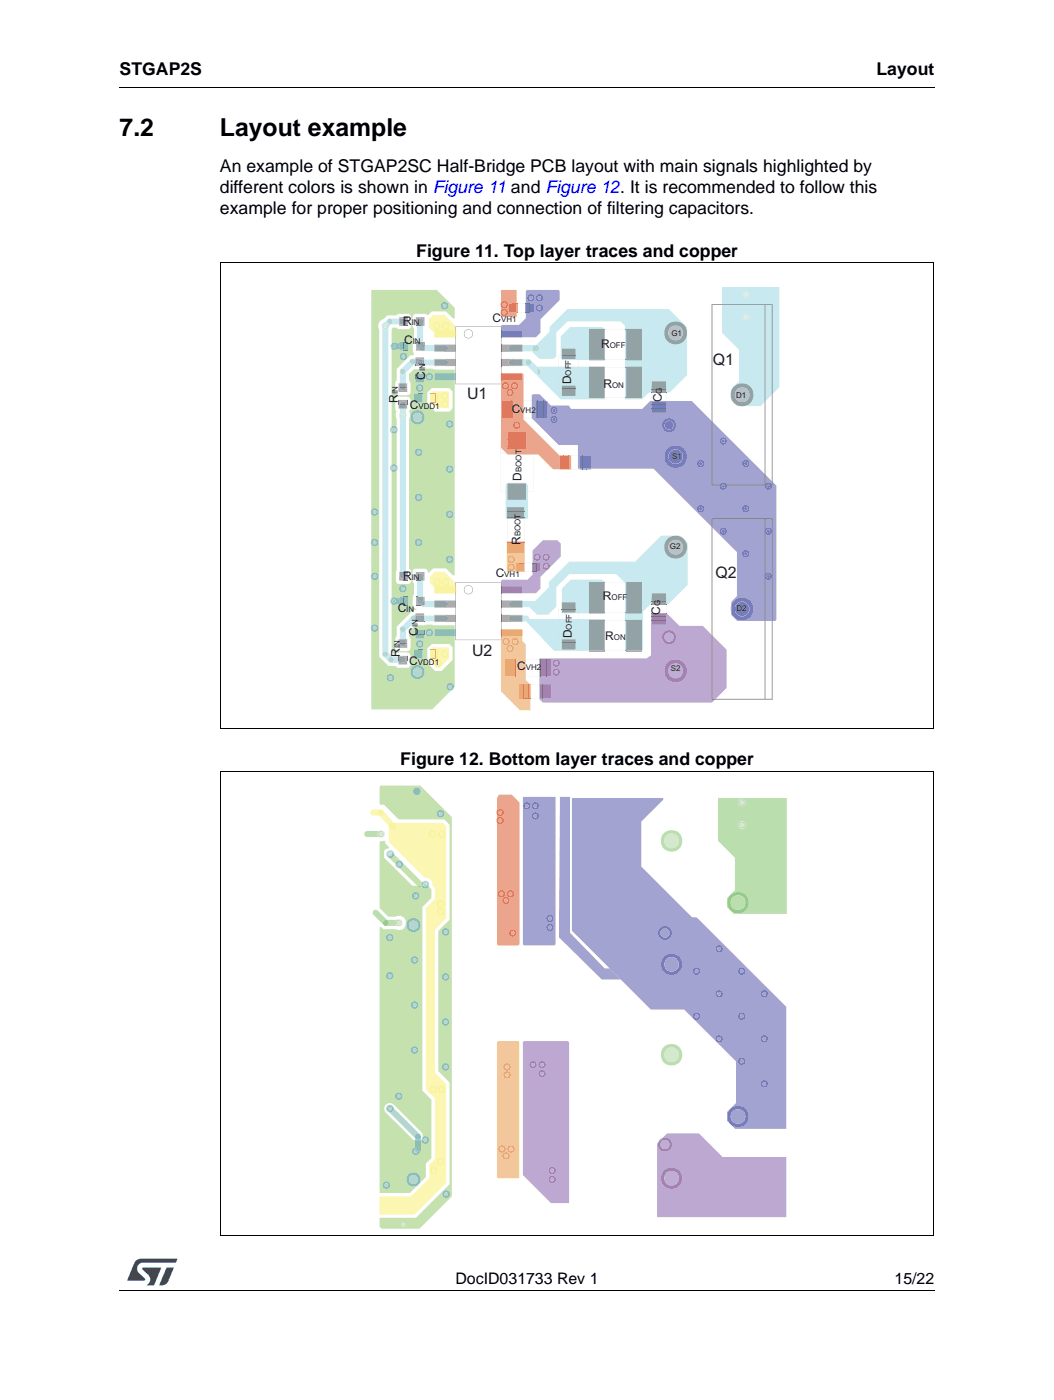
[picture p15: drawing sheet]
<svg xmlns="http://www.w3.org/2000/svg" width="210mm" height="279mm" viewBox="0 0 210 279" stroke-linecap="round" stroke-linejoin="round" font-family="sans-serif">
<defs><g id="words">
<g font-size="4.9">
<text x="23.9" y="27.1">7.2</text>
<text x="43.9" y="27.1">Layout example</text>
</g>
<g font-size="3.5">
<text x="23.9" y="15">STGAP2S</text>
<text x="174.8" y="15">Layout</text>
<text x="43.9" y="34.3">An example of STGAP2SC Half-Bridge PCB layout with main signals highlighted by</text>
<text x="43.9" y="38.5">different colors is shown in Figure 11 and Figure 12. It is recommended to follow this</text>
<text x="43.9" y="42.7">example for proper positioning and connection of filtering capacitors.</text>
<text x="83" y="51.2">Figure 11. Top layer traces and copper</text>
<text x="79.9" y="152.7">Figure 12. Bottom layer traces and copper</text>
</g>
<g font-size="3.2" fill="#231f20">
<text x="142.2" y="72.8">Q1</text>
<text x="93.2" y="79.6">U1</text>
<text x="142.7" y="115.3">Q2</text>
<text x="94.2" y="130.9">U2</text>
</g>
<g font-size="3.2">
<text x="90.9" y="256.3">DocID031733 Rev 1</text>
<text x="178.4" y="256.3">15/22</text>
</g>
<g font-size="2.4" fill="#231f20">
<text x="80.4" y="64.9">R</text>
<text x="98.2" y="64.3">C</text>
<text x="80.6" y="68.7">C</text>
<text x="119.9" y="69.5">R</text>
<text x="84.8" y="75.8" transform="rotate(-90 84.8 75.8)">C</text>
<text x="113.9" y="76.7" transform="rotate(-90 113.9 76.7)">D</text>
<text x="120.4" y="77.4">R</text>
<text x="79.3" y="80.4" transform="rotate(-90 79.3 80.4)">R</text>
<text x="81.8" y="81.6">C</text>
<text x="102.1" y="82.3">C</text>
<text x="132" y="80.3" transform="rotate(-90 132 80.3)">C</text>
<text x="104" y="95.9" transform="rotate(-90 104 95.9)">D</text>
<text x="103.8" y="108.7" transform="rotate(-90 103.8 108.7)">R</text>
<text x="80.4" y="115.7">R</text>
<text x="98.9" y="115.2">C</text>
<text x="120.3" y="119.7">R</text>
<text x="79.3" y="122.2">C</text>
<text x="131.7" y="122.7" transform="rotate(-90 131.7 122.7)">C</text>
<text x="79.7" y="131.1" transform="rotate(-90 79.7 131.1)">R</text>
<text x="83.3" y="126.8" transform="rotate(-90 83.3 126.8)">C</text>
<text x="114.1" y="127.4" transform="rotate(-90 114.1 127.4)">D</text>
<text x="120.8" y="127.7">R</text>
<text x="81.6" y="132.7">C</text>
<text x="103.1" y="133.6">C</text>
</g>
<g font-size="1.6" fill="#231f20">
<text x="82.1" y="64.9">IN</text>
<text x="99.9" y="64.3">VH1</text>
<text x="82.3" y="68.7">IN</text>
<text x="121.6" y="69.5">OFF</text>
<text x="133.9" y="67.1">G1</text>
<text x="84.8" y="74" transform="rotate(-90 84.8 74)">IN</text>
<text x="113.9" y="75" transform="rotate(-90 113.9 75)">OFF</text>
<text x="122.1" y="77.4">ON</text>
<text x="79.3" y="78.6" transform="rotate(-90 79.3 78.6)">IN</text>
<text x="83.5" y="81.6">VDD1</text>
<text x="103.8" y="82.3">VH2</text>
<text x="132" y="78.6" transform="rotate(-90 132 78.6)">G</text>
<text x="146.8" y="79.4">D1</text>
<text x="104" y="94.2" transform="rotate(-90 104 94.2)">BOOT</text>
<text x="134.1" y="91.5">S1</text>
<text x="103.8" y="107" transform="rotate(-90 103.8 107)">BOOT</text>
<text x="133.6" y="109.5">G2</text>
<text x="82.1" y="115.7">IN</text>
<text x="100.6" y="115.2">VH1</text>
<text x="122" y="119.7">OFF</text>
<text x="81.1" y="122.2">IN</text>
<text x="83.3" y="125.1" transform="rotate(-90 83.3 125.1)">IN</text>
<text x="114.1" y="125.7" transform="rotate(-90 114.1 125.7)">OFF</text>
<text x="131.7" y="121" transform="rotate(-90 131.7 121)">G</text>
<text x="146.9" y="121.9">D2</text>
<text x="79.7" y="129.4" transform="rotate(-90 79.7 129.4)">IN</text>
<text x="122.5" y="127.7">ON</text>
<text x="83.4" y="132.7">VDD1</text>
<text x="104.9" y="133.6">VH2</text>
<text x="133.8" y="133.9">S2</text>
</g>
</g></defs>
<path d="M23.8 17.4l.1 .2zM23.8 257.4l.1 .2z" fill="#000"/>
<path d="M23.9 17.5h162.6M23.9 257.5h162.6" fill="none" stroke="#000" stroke-width=".2"/>
<path d="M25.4 251.2h10v5.3h-10z" fill="#fff"/>
<g fill="#005189">
<path d="M27 251.7l.3-.3 .7-.2 7.4 .1-.4 .7h-6.4a1.31 1.31 0 0 0-1.2 1.1 1.31 1.31 0 0 0 .8 1.4l.7 .7v.3h-3.5z"/>
<path d="M33.2 253h1.4l-.6 1.6a2.16 2.16 0 0 1-1.3 1.9h-.8l-.1-.1z"/>
<path d="M28.4 253h3.8l-1.4 3.4-.2 .1h-1.4a1.43 1.43 0 0 0 .6-1.8l-1.4-1.3z"/>
</g>
<path d="M70.1 53.8h90.1v90.1h-90.1z" fill="#fff"/>
<path d="M74.1 57.9h13l3.6 3.6v1.8l-.2 .3-1.5-1.5h-2.8l-.9 .8-.6-.3h-1.8l-.4 .3-.2 .4h-.3a.68 .68 0 0 0-.6-.7h-1.8l-.5 .3h-1.8l-.8 .8a1.45 1.45 0 0 0-.9 2.1v65.3l1.9 1.8h1.4l.6 .4h1.9l.5-.5v-1.9l-.2-.5-.5-.2v-.2a.68 .68 0 0 0 .7-.7v-1.8l-.3-.5v-.9l1.3-1.3v2.6h1.7v-2.6l.4-.1h1.2l.5 .1h4v.8h-4v1.4h4v10.1l-.1 .1a.78 .78 0 0 0-.7-.9 .78 .78 0 0 0-.9 .8 .78 .78 0 0 0 1 .7l-3.8 3.8h-12.1v-15.8a.78 .78 0 0 0 1.1 .2 .78 .78 0 0 0 0-1.2 .78 .78 0 0 0-1.1 .2v-9.6a.78 .78 0 0 0 1.1 .2 .78 .78 0 0 0 0-1.2 .78 .78 0 0 0-1.1 .2v-5.9a.78 .78 0 0 0 1.1 .2 .78 .78 0 0 0 0-1.2 .78 .78 0 0 0-1.1 .2v-5.3a.78 .78 0 0 0 1.1 .2 .78 .78 0 0 0 0-1.2 .78 .78 0 0 0-1.1 .2zM77.1 135.3a.8 .8 0 0 0 1.6 0 .8 .8 0 0 0-1.6 0zM81.9 134.2a1.44 1.44 0 0 0 2.8 0 1.44 1.44 0 0 0-2.8 0zM82.6 129.7v1.7h2.6l.1 1 1.5 1.5h1.3l2.2-2.2v-2.6l-.7-.6h-3.4a1.86 1.86 0 0 0-1 1.1zM83 128.5a.78 .78 0 0 0 1.5 0 .78 .78 0 0 0-1.5 0zM84.9 126.3a.78 .78 0 0 0 1.5 0 .78 .78 0 0 0-1.5 0zM87.9 61a.8 .8 0 0 0 1.6 0 .8 .8 0 0 0-1.6 0zM84.3 129.7h.9v1.7h-.9zM78.1 120.6l.5 .1 1.1-.1v.2l2.6 .1a.69 .69 0 0 0 .8 .6v.2l-.9 .3-3.1 3.1v1.9l-.3 .5v1.8a.68 .68 0 0 0 .7 .7v.2l-.5 .2h-.5l-.4-.4zM79.5 130h1.7v.2h-1.7zM82.9 124.8h1.7v.9h-1.7zM81.4 119.1h.9v1.7h-.9zM78.1 94.1l.5 .1 .5-.2v19.7l-.1 .4v1.9l.2 .3 .3 .2h1.9l.5-.2 .1-.4h.3l.3 .5v2.2l-.3 .5h-2.6v.3l-1.1-.2-.5 .2zM79.6 117.5a.78 .78 0 0 0 1.5 0 .78 .78 0 0 0-1.5 0zM82 114.2h.3v1.7h-.3zM81.6 74.6l1-.9h.3v2.7h1.7v-2.7l.4-.1h1.2l.5 .1h4v.8h-4v1.4h4v38.7l-.2 .3-.2-.1-1.3-1.4h-2.6l-.9 .9a1.03 1.03 0 0 0-.8-.8h-1.7a.68 .68 0 0 0-.7 .7h-.3l-.1-.5-.3-.2v-29.9a1.8 1.8 0 0 0 0-1.5l.3-.5v-1.8a.67 .67 0 0 0-.7-.7v-.2a.68 .68 0 0 0 .7-.7v-1.7l-.3-.6zM88.9 111.6a.8 .8 0 0 0 1.6 0 .8 .8 0 0 0-1.6 0zM82.7 108.3a.8 .8 0 0 0 1.6 0 .8 .8 0 0 0-1.6 0zM88.9 102.6a.8 .8 0 0 0 1.6 0 .8 .8 0 0 0-1.6 0zM82.7 99.3a.8 .8 0 0 0 1.6 0 .8 .8 0 0 0-1.6 0zM88.9 93.6a.8 .8 0 0 0 1.6 0 .8 .8 0 0 0-1.6 0zM82.7 90.3a.8 .8 0 0 0 1.6 0 .8 .8 0 0 0-1.6 0zM88.9 84.6a.8 .8 0 0 0 1.6 0 .8 .8 0 0 0-1.6 0zM81.9 83.3a1.44 1.44 0 0 0 2.8 0 1.44 1.44 0 0 0-2.8 0zM82.6 78.6v1.7h2.6l.2 .5 1.4 1.4h2.8l.7-.7v-3.4l-.7-.7h-3.4a1.86 1.86 0 0 0-1 1.2zM83 77.4a.78 .78 0 0 0 1.5 0 .78 .78 0 0 0-1.5 0zM84.9 75.2a.78 .78 0 0 0 1.5 0 .78 .78 0 0 0-1.5 0zM78.1 86.4l.5 .1 .5-.2v6.6l-.5-.3-.5 .2zM78.1 69.7l.6 .2 1-.2v.3h2.6a.61 .61 0 0 1 0 .9h-.5l-2.7 2.7v2.3l-.3 .5v1.8a.67 .67 0 0 0 .7 .7v.2l-.5 .3-.2 .4v1.8l.3 .5a1.45 1.45 0 0 0 0 1.5v1.6l-.5-.2-.5 .1zM79.7 71.1a.8 .8 0 0 0 1.6 0 .8 .8 0 0 0-1.6 0zM84.3 78.6h.9v1.7h-.9zM79.5 78.9h1.7v.2h-1.7zM82.9 73.7h1.7v.9h-1.7zM81.4 68.3h.9v1.7h-.9zM78.3 65.4h.8l.5 .3h1.8a.68 .68 0 0 0 .6-.7h.3l.3 .6v2.1l-.3 .6h-2.6v.2l-1-.2-.6 .3v-2.8zM82 63.3h.3v1.7h-.3z" fill="#c5e1ae"/>
<path d="M107.1 73.2h8.4v4.3h-.7v-.6h-2.7v.6h-.7l.7 .1v1.4h2.7v-1.4l.7-.1v-4.3h5.1v.1v-.1h-3.1v6.3h3.1v-.2v.4h-8.7l-4.8-4.7v-.2a.64 .64 0 0 0 .7-.3 .64 .64 0 0 0-.1-.8zM120.6 73.3v6z" fill="#c7e9ef"/>
<g fill="#838383">
<path d="M100 72.9h2.3z"/>
<path d="M102.3 71.8v1.1z"/>
<path d="M100 71.8h2.3z"/>
<path d="M100 70.1h2.3z"/>
<path d="M102.3 68.9v1.2z"/>
<path d="M100 68.9h2.3z"/>
<path d="M100 67.2h2.3z"/>
<path d="M102.3 66.1v1.1z"/>
<path d="M100 66.1h2.3z"/>
<path d="M100 75.8h2.3z"/>
<path d="M102.3 74.6v1.2z"/>
<path d="M100 74.6h2.3z"/>
<path d="M92.8 66l.6-.3a.84 .84 0 0 0-.7 1.3 .84 .84 0 0 0 1.5 0 .91 .91 0 0 0-.8-1.3 .91 .91 0 0 1 .9 1.2 .91 .91 0 0 1-1.3 .5 .91 .91 0 0 1-.2-1.4z"/>
<path d="M90.8 65.2l.1 11.5z"/>
<path d="M90.8 76.6h9.3z"/>
<path d="M100 65.2v11.5z"/>
<path d="M90.8 65.2h9.3z"/>
<path d="M88.6 71.8h2.3z"/>
<path d="M88.6 71.8v1.1z"/>
<path d="M88.6 72.9h2.3z"/>
<path d="M88.6 68.9h2.3z"/>
<path d="M88.6 68.9v1.2z"/>
<path d="M88.6 70.1h2.3z"/>
<path d="M88.6 66.1h2.3z"/>
<path d="M88.6 66.1v1.1z"/>
<path d="M88.6 67.2h2.3z"/>
<path d="M88.6 74.6h2.3z"/>
<path d="M88.6 74.6v1.2z"/>
<path d="M88.6 75.8h2.3z"/>
<path d="M100 121.1h2.3z"/>
<path d="M102.3 120v1.1z"/>
<path d="M100 120h2.3z"/>
<path d="M100 118.3h2.3z"/>
<path d="M102.3 117.1v1.2z"/>
<path d="M100 117.1h2.3z"/>
<path d="M100 126.8l2.3 .1z"/>
<path d="M102.3 125.7v1.2z"/>
<path d="M100 125.7h2.3z"/>
<path d="M100 124h2.3z"/>
<path d="M102.3 122.8v1.2z"/>
<path d="M100 122.8h2.3z"/>
<path d="M92.8 117.1l.6-.3a.84 .84 0 0 0-.7 1.3 .84 .84 0 0 0 1.5 0 .91 .91 0 0 0-.8-1.3 .91 .91 0 0 1 .9 1.2 .91 .91 0 0 1-1.3 .5 .91 .91 0 0 1-.2-1.4z"/>
<path d="M90.8 116.3l.1 11.4z"/>
<path d="M90.8 127.7h9.3z"/>
<path d="M100 116.2v11.5z"/>
<path d="M90.8 116.3h9.3z"/>
<path d="M88.6 120h2.3z"/>
<path d="M88.6 120v1.1z"/>
<path d="M88.6 121.1h2.3z"/>
<path d="M88.6 117.1h2.3z"/>
<path d="M88.6 117.1v1.2z"/>
<path d="M88.6 118.3h2.3z"/>
<path d="M88.6 125.7h2.3z"/>
<path d="M88.6 125.7v1.2z"/>
<path d="M88.6 126.8l2.3 .1z"/>
<path d="M88.6 122.8h2.3z"/>
<path d="M88.6 122.8v1.2z"/>
<path d="M88.6 124h2.3z"/>
<path d="M80.4 115.9h3.5z"/>
<path d="M83.9 114.2v1.7z"/>
<path d="M80.4 114.2h3.5z"/>
<path d="M80.4 114.2v1.7z"/>
<path d="M81.2 128.4v3.4z"/>
<path d="M79.5 128.4h1.7z"/>
<path d="M79.5 128.4v3.4z"/>
<path d="M79.5 131.8h1.7z"/>
<path d="M126.5 73.3v6z"/>
<path d="M119.1 79.3h7.4z"/>
<path d="M119.1 73.3v6z"/>
<path d="M119.1 73.3h7.4z"/>
<path d="M125.3 73.5v5.7z"/>
<path d="M120.2 73.5v5.7z"/>
<path d="M126.5 65.8v6z"/>
<path d="M119.1 71.8h7.4z"/>
<path d="M119.1 65.8v6z"/>
<path d="M119.1 65.8h7.4z"/>
<path d="M125.3 65.9v5.7z"/>
<path d="M120.2 65.9v5.7z"/>
<path d="M101.1 102.1v7.4z"/>
<path d="M101.1 109.5h3.5z"/>
<path d="M104.6 102.1v7.4z"/>
<path d="M101.1 102.1h3.5z"/>
<path d="M101.1 103.2h3.5z"/>
<path d="M101.1 108.4h3.5z"/>
<path d="M126.5 116.3v6z"/>
<path d="M119.1 122.3h7.4z"/>
<path d="M119.1 116.3v6z"/>
<path d="M119.1 116.3h7.4z"/>
<path d="M125.3 116.4v5.8z"/>
<path d="M120.2 116.4v5.8z"/>
<path d="M80.4 65h3.5z"/>
<path d="M83.9 63.3v1.7z"/>
<path d="M80.4 63.3h3.5z"/>
<path d="M80.4 63.3v1.7z"/>
<path d="M81.2 77.3v3.4z"/>
<path d="M79.5 77.3h1.7z"/>
<path d="M79.5 77.3v3.4z"/>
<path d="M79.5 80.7h1.7z"/>
<path d="M126.5 123.8v6z"/>
<path d="M119.1 129.8h7.4z"/>
<path d="M119.1 123.8v6z"/>
<path d="M119.1 123.8h7.4z"/>
<path d="M125.3 124v5.7z"/>
<path d="M120.2 124v5.7z"/>
<path d="M152.6 60.7l.1 .1-.1 36.1z"/>
<path d="M142 60.7l12.1 .1-12.1 .1z"/>
<path d="M142 60.7l.1 .1-.1 36.1z"/>
<path d="M142 96.7l12.1 .1-12.1 .1z"/>
<path d="M154 60.7l.1 .1-.1 36.1z"/>
<path d="M152.6 103.5h.1l-.1 36.1z"/>
<path d="M142 103.5h12.1l-12.1 .1z"/>
<path d="M142 103.5h.1l-.1 36.1z"/>
<path d="M142 139.5h12.1l-12.1 .1z"/>
<path d="M154 103.5h.1l-.1 36.1z"/>
<path d="M111.4 128.2h4.1z"/>
<path d="M115.5 121.7v6.5z"/>
<path d="M111.4 121.7h4.1z"/>
<path d="M111.4 121.7v6.5z"/>
<path d="M111.4 126.6h4.1z"/>
<path d="M111.4 77.5h4.1z"/>
<path d="M115.5 71v6.6z"/>
<path d="M111.4 71h4.1z"/>
<path d="M111.4 71v6.6z"/>
<path d="M111.4 75.9h4.1z"/>
<path d="M99.9 90.6h6.3z"/>
<path d="M106.2 90.3v.3z"/>
<path d="M99.9 90.3h6.3z"/>
<path d="M99.9 90v.3z"/>
<path d="M99.9 90h6.3z"/>
<path d="M106.2 89.7v.3z"/>
<path d="M99.9 89.7h6.3z"/>
<path d="M99.9 89.4v.3z"/>
<path d="M99.9 89.4h6.3z"/>
<path d="M106.2 89.1v.3z"/>
<path d="M99.9 89.1h6.3z"/>
<path d="M99.9 88.8v.3z"/>
<path d="M99.9 88.8h6.3z"/>
<path d="M104.8 86.7v1.1z"/>
<path d="M101.4 86.7h3.4z"/>
<path d="M101.4 86.7v2.3z"/>
<path d="M101.4 89h3.4z"/>
<path d="M104.8 87.8v1.2z"/>
<path d="M99.8 87.8h6.6z"/>
<path d="M106.4 87.8v10.3z"/>
<path d="M99.8 98.1h6.6z"/>
<path d="M99.8 87.8v10.3z"/>
<path d="M101.4 97v1.1z"/>
<path d="M101.4 97h3.4z"/>
<path d="M104.8 97v2.3z"/>
<path d="M101.4 99.3h3.4z"/>
<path d="M101.4 98.2v1.1z"/>
<path d="M83.4 129.7h3.4z"/>
<path d="M83.4 129.7v1.7z"/>
<path d="M83.4 131.4h3.4z"/>
<path d="M86.8 129.7v1.7z"/>
<path d="M130 120.1h2.9z"/>
<path d="M132.9 119.3v4.5z"/>
<path d="M130 119.3h2.9z"/>
<path d="M130 119.3v4.5z"/>
<path d="M130 123.8h2.9z"/>
<path d="M130 123h2.9z"/>
<path d="M102.3 60.6h3.4z"/>
<path d="M102.3 60.6v1.7z"/>
<path d="M102.3 62.3h3.4z"/>
<path d="M105.7 60.6v1.7z"/>
<path d="M103.6 112.4h3.5z"/>
<path d="M103.6 112.4v1.7z"/>
<path d="M103.6 114.1h3.5z"/>
<path d="M107.1 112.4v1.7z"/>
<path d="M100.9 80h7.5z"/>
<path d="M100.9 80v3.4z"/>
<path d="M100.9 83.4h7.5z"/>
<path d="M108.4 80v3.4z"/>
<path d="M107.2 80v3.4z"/>
<path d="M102.1 80v3.4z"/>
<path d="M101.6 131.5h7.5z"/>
<path d="M101.6 131.5v3.5z"/>
<path d="M101.6 135h7.5z"/>
<path d="M109.1 131.5v3.5z"/>
<path d="M107.9 131.5v3.5z"/>
<path d="M102.8 131.5v3.5z"/>
<path d="M112.5 93.7h4.6z"/>
<path d="M117.1 90.9v2.8z"/>
<path d="M112.5 90.9h4.6z"/>
<path d="M112.5 90.9v2.8z"/>
<path d="M113.4 90.9v2.8z"/>
<path d="M116.2 90.9v2.8z"/>
<path d="M104.5 139.4h4.6z"/>
<path d="M109.1 136.5v2.9z"/>
<path d="M104.5 136.5h4.6z"/>
<path d="M104.5 136.5v2.9z"/>
<path d="M105.4 136.5v2.9z"/>
<path d="M108.2 136.5v2.9z"/>
<path d="M83.4 78.6h3.4z"/>
<path d="M83.4 78.6v1.7z"/>
<path d="M83.4 80.3h3.4z"/>
<path d="M86.8 78.6v1.7z"/>
<path d="M80.5 70h3.4z"/>
<path d="M83.9 68.3v1.7z"/>
<path d="M80.5 68.3h3.4z"/>
<path d="M80.5 68.3v1.7z"/>
<path d="M80.5 120.8h3.4z"/>
<path d="M83.9 119.1v1.7z"/>
<path d="M80.5 119.1h3.4z"/>
<path d="M80.5 119.1v1.7z"/>
<path d="M84.6 72.1v3.5z"/>
<path d="M82.9 72.1h1.7z"/>
<path d="M82.9 72.1v3.5z"/>
<path d="M82.9 75.6h1.7z"/>
<path d="M84.6 123.2v3.4z"/>
<path d="M82.9 123.2h1.7z"/>
<path d="M82.9 123.2v3.4z"/>
<path d="M82.9 126.6h1.7z"/>
<path d="M132.9 76.9v4.6z"/>
<path d="M130 77h2.9z"/>
<path d="M130 77v4.5z"/>
<path d="M130 81.5h2.9z"/>
<path d="M130 80.7h2.9z"/>
<path d="M130 77.8h2.9z"/>
</g>
<path d="M101.1 108v2.4h3.5l.1-2.4v4.4h-1.9v1.7h1.9h-3.4l-.2-.2zM101.2 113.2a.78 .78 0 0 0 1.5 0 .78 .78 0 0 0-1.5 0zM101.2 111.6a.78 .78 0 0 0 1.5 0 .78 .78 0 0 0-1.5 0zM104.5 112.4h.2v1.7h-.2zM101.2 108l3.4 .1z" fill="#f2c79c"/>
<g fill="#a98363">
<path d="M101.1 108v1.5z"/>
<path d="M103.6 112.4h1.1z"/>
<path d="M103.6 114.1h1.1z"/>
<path d="M104.6 108.4v1.1zM104.6 108v.4z"/>
</g>
<path d="M100.1 127h4.1v.9l.7 .7v2.9h-4.1v3.5h4.1v.7l.8 .8h-2v2.9h2.1v2.4h-2l-3.9-3.8v-10.3h.2zM101 129.4a.78 .78 0 0 0 1.5 0 .78 .78 0 0 0-1.5 0zM102 128.1a.78 .78 0 0 0 1.5 0 .78 .78 0 0 0-1.5 0zM100.2 128a.78 .78 0 0 0 1.5 0 .78 .78 0 0 0-1.5 0zM103.1 131.5h1.8v3.5h-1.8zM99.9 125.6l.1 2.1z" fill="#f2c79c"/>
<g fill="#a98363">
<path d="M99.9 127.7h.1z"/>
<path d="M100 127v.7z"/>
<path d="M101.6 131.5h3.3z"/>
<path d="M104.5 136.5h1.2z"/>
<path d="M102.8 135h2.1zM101.6 135h1.2z"/>
<path d="M105.4 139.4h.4zM104.5 139.4h.9z"/>
</g>
<path d="M101.1 109.5h3.5v.9h-3.5zM101.2 108.4h3.4v1.1h-3.4zM101.2 108.1h3.4v.3h-3.4z" fill="#eaa96c"/>
<g fill="#c0834d">
<path d="M101.1 109.5h3.5z"/>
<path d="M101.1 108.4l.1 1.1zM101.1 108.1l.1 .3z"/>
<path d="M104.6 108.4v1.1zM104.6 108.1v.3z"/>
</g>
<path d="M101.1 108.4h3.5" fill="none" stroke="#c0834d" stroke-width=".2"/>
<path d="M101.2 111.6a.78 .78 0 0 1 1.5 0 .78 .78 0 0 1-1.5 0zM101.7 111.4v.5l.3 .1 .2-.1v-.5l-.2-.1z" fill="#eaa96c"/>
<path d="M101.7 111.4l.3-.1 .2 .1v.5l-.2 .1-.3-.1z" fill="#f3c9a0"/>
<path d="M101.2 113.2a.78 .78 0 0 1 1.5 0 .78 .78 0 0 1-1.5 0zM101.7 113v.5l.3 .1 .2-.1v-.5l-.2-.2z" fill="#eaa96c"/>
<path d="M101.7 113l.3-.2 .2 .2v.5l-.2 .1-.3-.1z" fill="#f3c9a0"/>
<path d="M102.8 112.4h.8v1.7h-.8zM103.6 112.4h.9v1.7h-.9z" fill="#eaa96c"/>
<g fill="#c0834d">
<path d="M103.6 112.4h.9z"/>
<path d="M103.6 112.4v1.7z"/>
<path d="M103.6 114.1h.9z"/>
</g>
<path d="M100.2 128a.78 .78 0 0 1 1.5 0 .78 .78 0 0 1-1.5 0zM100.7 127.8v.5l.3 .1 .2-.1v-.5l-.2-.1z" fill="#eaa96c"/>
<path d="M100.7 127.8l.3-.1 .2 .1v.5l-.2 .1-.3-.1z" fill="#f3c9a0"/>
<path d="M100.1 125.6h4.1v1.4v-1.4z" fill="#f2c79c"/>
<path d="M100.1 125.6h4.1v1.4h-4.1v-.1h2.2v-1.2h-2.2zM99.9 125.6l.1 1.4zM100.1 125.7h2.2v1.1h-2.2z" fill="#eaa96c"/>
<g fill="#c0834d">
<path d="M100.1 126.8l2.2 .1z"/>
<path d="M102.3 125.7v1.2z"/>
<path d="M100.1 125.7h2.2z"/>
<path d="M100 125.6l.1 1.4z"/>
</g>
<path d="M102 128.1a.78 .78 0 0 1 1.5 0 .78 .78 0 0 1-1.5 0zM102.5 127.8v.5l.3 .1 .2-.1v-.5l-.2-.1z" fill="#eaa96c"/>
<path d="M102.5 127.8l.3-.1 .2 .1v.5l-.2 .1-.3-.1z" fill="#f3c9a0"/>
<path d="M101 129.4a.78 .78 0 0 1 1.5 0 .78 .78 0 0 1-1.5 0zM101.5 129.2v.5l.2 .1 .3-.1v-.5l-.3-.2z" fill="#eaa96c"/>
<path d="M101.5 129.2l.2-.2 .3 .2v.5l-.3 .1-.2-.1z" fill="#f3c9a0"/>
<path d="M100.8 131.5h.8v3.5h-.8zM102.8 131.5h.3v3.5h-.3zM101.6 131.5h1.2v3.5h-1.2z" fill="#eaa96c"/>
<g fill="#c0834d">
<path d="M101.6 131.5v3.5z"/>
<path d="M102.8 131.5h.3zM101.6 131.5h1.2z"/>
<path d="M102.8 135h.3zM101.6 135h1.2z"/>
</g>
<path d="M102.8 131.5v3.5" fill="none" stroke="#c0834d" stroke-width=".2"/>
<path d="M105.7 136.5h.2v2.9h-.1z" fill="#f2c79c"/>
<g fill="#a98363">
<path d="M105.8 139.4h.1z"/>
<path d="M105.7 136.5h.2z"/>
</g>
<path d="M105.4 136.5l.4 .1v2.8h-.4z" fill="#eaa96c"/>
<path d="M105.4 139.4h.4z" fill="#c0834d"/>
<path d="M104.5 136.5h.9v2.9h-.9z" fill="#eaa96c"/>
<path d="M104.5 139.4h.9z" fill="#c0834d"/>
<path d="M103.7 136.5h.8v2.9h-.8z" fill="#eaa96c"/>
<path d="M105.4 136.5h.3zM104.5 136.5h.9z" fill="#c0834d"/>
<path d="M104.5 136.5v2.9M105.4 136.5v2.9" fill="none" stroke="#c0834d" stroke-width=".2"/>
<path d="M99.9 57.9h3.2v2.7h-1.6v1.7h1.6v1h-3.2v-.5a.78 .78 0 0 0 1.2 .2 .78 .78 0 0 0 0-1.2 .78 .78 0 0 0-1.2 .2v-.8a.78 .78 0 0 0 1.2 .2 .78 .78 0 0 0 0-1.2 .78 .78 0 0 0-1.2 .2z" fill="#eca58d"/>
<g fill="#a96a5c">
<path d="M102.3 60.6h.8z"/>
<path d="M102.3 62.3h.8z"/>
</g>
<path d="M100.1 75.9h4.1v-1.4l.2 .2v5.3h-4.3v3.4h4.3v.3l7.2 7.2v2.7h-1.3l-2.9-2.9h-1v-2.9h-1.5v-1.6h-3.7v1.6h-1.3v-11.1l.2-.1zM102.3 84.9a.8 .8 0 0 0 1.6 0 .8 .8 0 0 0-1.6 0zM101 78.3a.78 .78 0 0 0 1.5 0 .78 .78 0 0 0-1.5 0zM101.9 77a.78 .78 0 0 0 1.5 0 .78 .78 0 0 0-1.5 0zM100.1 77a.78 .78 0 0 0 1.5 0 .78 .78 0 0 0-1.5 0zM100 89.4h6.2v-.3h-1.3v-.3h1.3h-1.3v-1h1.5v2.9h-5.1l-.2-.1h5.1v-.3h-5.4l-.2-.3h5.6v-.3h-5.9zM100.8 90.3h5.4v.3h-5.1zM100.3 89.7h5.9v.3h-5.6zM104.9 89.1h1.3v.3h-1.3zM99.9 89.1h1.3v.3h-1.2zM99.9 88.8h1.3v.3h-1.3zM99.9 87.8h1.3v1h-1.3zM102.4 80h2v3.4h-2zM99.9 74.5l.1 2.1z" fill="#eca58d"/>
<g fill="#a96a5c">
<path d="M99.9 76.6l.1 .1z"/>
<path d="M100 75.9v.8z"/>
<path d="M101.1 90.6h5.1z"/>
<path d="M106.2 90.3v.3z"/>
<path d="M100.8 90.3h5.4z"/>
<path d="M100.6 90h5.6z"/>
<path d="M106.2 89.7v.3z"/>
<path d="M100.3 89.7h5.9z"/>
<path d="M106.2 89.1v.3z"/>
<path d="M106.4 87.8v2.9z"/>
<path d="M100.9 80h3.5z"/>
<path d="M104.9 89.4h1.3zM100 89.4h1.2z"/>
<path d="M104.9 89.1h1.3zM99.9 89.1h1.3z"/>
<path d="M104.9 88.8h1.3zM99.9 88.8h1.3z"/>
<path d="M104.9 87.8h1.5zM99.9 87.8h1.3z"/>
<path d="M102.1 83.4h2.3zM100.9 83.4h1.2z"/>
</g>
<path d="M111.6 93.6l.9 .1zM113.4 90.9h.5v2.8h-.5l.3-.1v-2.7zM112.5 93.6l.9 .1zM112.5 90.9h.9zM111.6 90.9h.9z" fill="#eca58d"/>
<g fill="#a96a5c">
<path d="M113.4 93.7h.5zM112.5 93.7h.9z"/>
<path d="M113.4 90.9h.5zM112.5 90.9h.9z"/>
</g>
<path d="M113.4 90.9h.3v2.7h-.3zM112.5 90.9h.9v2.7h-.9zM111.6 90.9h.9v2.7h-.9z" fill="#e2785d"/>
<path d="M112.5 90.9v2.7M113.4 90.9v2.7" fill="none" stroke="#bd5544" stroke-width=".2"/>
<path d="M99.9 60.4v.8z" fill="#eca58d"/>
<path d="M100.1 60.2a.78 .78 0 0 1 1.1 .1 .78 .78 0 0 1-.2 1.1 .78 .78 0 0 1-1.1-.2v-.8zM100.3 60.5v.5l.3 .2 .3-.2v-.5l-.3-.1z" fill="#e2785d"/>
<path d="M100.3 60.5l.3-.1 .3 .1v.5l-.3 .2-.3-.2z" fill="#eca891"/>
<path d="M99.9 62v.8z" fill="#eca58d"/>
<path d="M100.1 61.8a.78 .78 0 0 1 1.1 .1 .78 .78 0 0 1-.2 1.1 .78 .78 0 0 1-1.1-.2v-.8zM100.3 62.1v.5l.3 .1 .3-.1v-.5l-.3-.1z" fill="#e2785d"/>
<path d="M100.3 62.1l.3-.1 .3 .1v.5l-.3 .1-.3-.1z" fill="#eca891"/>
<path d="M103.1 60.6h.1v1.7h-.1z" fill="#eca58d"/>
<g fill="#a96a5c">
<path d="M103.1 60.6h.1z"/>
<path d="M103.1 62.3h.1z"/>
</g>
<path d="M101.5 60.6h.8v1.7h-.8zM102.3 60.6h.8v1.7h-.8z" fill="#e2785d"/>
<g fill="#bd5544">
<path d="M102.3 60.6h.8z"/>
<path d="M102.3 60.6v1.7z"/>
<path d="M102.3 62.3h.8z"/>
</g>
<path d="M100.1 77a.78 .78 0 0 1 1.5 0 .78 .78 0 0 1-1.5 0zM100.6 76.7v.5l.2 .2 .3-.2v-.5l-.3-.1z" fill="#e2785d"/>
<path d="M100.6 76.7l.2-.1 .3 .1v.5l-.3 .2-.2-.2z" fill="#eca891"/>
<path d="M100.1 80h.8v3.4h-.8zM102.1 80h.3v3.4h-.3zM101 80h1.1v3.4h-1.1z" fill="#e2785d"/>
<g fill="#bd5544">
<path d="M100.9 80v3.4z"/>
<path d="M102.1 80h.3zM101 80h1.1z"/>
<path d="M102.1 83.4h.3zM100.9 83.4h1.2z"/>
</g>
<path d="M102.1 80v3.4" fill="none" stroke="#bd5544" stroke-width=".2"/>
<path d="M100.1 74.5h4.1z" fill="#eca58d"/>
<path d="M100.1 74.5h4.1v1.4h-4.1v-.1h2.2v-1.2h-2.2zM99.9 74.5l.1 1.4zM100.1 74.6h2.2v1.2h-2.2z" fill="#e2785d"/>
<g fill="#bd5544">
<path d="M100.1 75.8h2.2z"/>
<path d="M102.3 74.6v1.2z"/>
<path d="M100.1 74.6h2.2z"/>
<path d="M100 74.5l.1 1.4z"/>
</g>
<path d="M101.9 77a.78 .78 0 0 1 1.5 0 .78 .78 0 0 1-1.5 0zM102.4 76.7v.5l.2 .2 .3-.2v-.5l-.3-.1z" fill="#e2785d"/>
<path d="M102.4 76.7l.2-.1 .3 .1v.5l-.3 .2-.2-.2z" fill="#eca891"/>
<path d="M101 78.3a.78 .78 0 0 1 1.5 0 .78 .78 0 0 1-1.5 0zM101.5 78.1v.5l.2 .1 .3-.1v-.5l-.3-.1z" fill="#e2785d"/>
<path d="M101.5 78.1l.2-.1 .3 .1v.5l-.3 .1-.2-.1z" fill="#eca891"/>
<path d="M102.3 84.9a.8 .8 0 0 1 1.6 0 .8 .8 0 0 1-1.6 0zM102.8 84.6v.5l.3 .1 .3-.1v-.5l-.3-.1z" fill="#e2785d"/>
<path d="M102.8 84.6l.3-.1 .3 .1v.5l-.3 .1-.3-.1z" fill="#eca891"/>
<path d="M101.2 89.4l3.7 .1zM101.2 89.1h3.7v.3h-3.7zM101.2 88.8l.2 .2h3.4l.1-.2v.3h-3.7zM101.4 88.8h3.4v.2h-3.4zM101.4 87.8h3.5v1h-.1v-1v1h-3.4zM101.2 87.8h.2v1h-.2zM101.2 86.2h3.7v1.6h-3.5v-1.1h3.4v1.1v-1.1h-3.4v1.1h-.2z" fill="#e2785d"/>
<path d="M101.2 89.4h3.7M101.2 89.1h3.7" fill="none" stroke="#bd5544" stroke-width=".2"/>
<g fill="#bd5544">
<path d="M104.8 86.7v1.1z"/>
<path d="M101.4 86.7h3.4z"/>
<path d="M101.4 89h3.4z"/>
<path d="M104.8 87.8v1.2z"/>
<path d="M104.8 88.8h.1zM101.4 88.8h3.4zM101.2 88.8h.2z"/>
<path d="M101.4 87.8v1.2zM101.4 86.7v1.1z"/>
</g>
<path d="M101.2 87.8h3.7" fill="none" stroke="#bd5544" stroke-width=".2"/>
<path d="M86.4 62.8h2.3l2.2 2.3-.1 .8h-4.1v.5l-1.2-1.1v-1.6zM88.1 65.1a.8 .8 0 0 0 1.6 0 .8 .8 0 0 0-1.6 0zM86.3 65.1a.8 .8 0 0 0 1.6 0 .8 .8 0 0 0-1.6 0zM90.9 65.2v.7z" fill="#fbf6b1"/>
<g fill="#aba671">
<path d="M90.8 65.2l.1 .7z"/>
<path d="M90.8 65.2h.1z"/>
</g>
<path d="M86.4 78.1h3l.2 .2v3l-.2 .2h-2.3l-1.1-1.1 1.6-.1v-1.7h-1.6zM87.9 80.6a.8 .8 0 0 0 1.6 0 .8 .8 0 0 0-1.6 0zM87.9 79a.8 .8 0 0 0 1.6 0 .8 .8 0 0 0-1.6 0z" fill="#fbf6b1"/>
<g fill="#aba671">
<path d="M86 78.6h.8z"/>
<path d="M86 80.3h.8z"/>
</g>
<path d="M85.8 115l.9-.9h2l2.1 2.2v.7h-4.1v.3l-.9-.9zM88.1 116.1a.8 .8 0 0 0 1.6 0 .8 .8 0 0 0-1.6 0zM86.4 116.1a.8 .8 0 0 0 1.6 0 .8 .8 0 0 0-1.6 0zM90.9 116.3v.7z" fill="#fbf6b1"/>
<path d="M90.8 116.3l.1 .7z" fill="#aba671"/>
<path d="M86 129.6l.4-.4h3l.2 .2v2l-1.8 1.8h-.7l-1.1-1.1v-.7h1.6v-1.7zM86.6 132.3a.78 .78 0 0 0 1.5 0 .78 .78 0 0 0-1.5 0zM87.9 130.5a.8 .8 0 0 0 1.6 0 .8 .8 0 0 0-1.6 0z" fill="#fbf6b1"/>
<g fill="#aba671">
<path d="M86 129.7h.8z"/>
<path d="M86 131.4h.8z"/>
</g>
<path d="M88.1 65.1a.8 .8 0 0 1 1.6 0 .8 .8 0 0 1-1.6 0zM88.6 64.8v.5l.3 .1 .3-.1v-.5l-.3-.1z" fill="#f9f182"/>
<path d="M88.6 64.8l.3-.1 .3 .1v.5l-.3 .1-.3-.1z" fill="#fbf6b4"/>
<path d="M86.3 65.1a.8 .8 0 0 1 1.6 0 .8 .8 0 0 1-1.6 0zM86.8 64.8v.5l.3 .1 .3-.1v-.5l-.3-.1z" fill="#f9f182"/>
<path d="M86.8 64.8l.3-.1 .3 .1v.5l-.3 .1-.3-.1z" fill="#fbf6b4"/>
<path d="M90.9 65.9v1.4zM86.7 66.4v.9h4.1h-4.1z" fill="#fbf6b1"/>
<path d="M90.9 65.9v1.4zM86.7 65.9h4.1v.2h-2.2v1.1h2.2v.1h-4.1zM88.6 66.1h2.2v1.1h-2.2z" fill="#f9f182"/>
<g fill="#c7be5c">
<path d="M90.8 65.9l.1 1.4z"/>
<path d="M88.6 66.1h2.3z"/>
<path d="M88.6 66.1v1.1z"/>
<path d="M88.6 67.2h2.3z"/>
</g>
<path d="M87.9 79a.8 .8 0 0 1 1.6 0 .8 .8 0 0 1-1.6 0zM88.4 78.8v.5l.3 .1 .3-.1v-.5l-.3-.2z" fill="#f9f182"/>
<path d="M88.4 78.8l.3-.2 .3 .2v.5l-.3 .1-.3-.1z" fill="#fbf6b4"/>
<path d="M87.9 80.6a.8 .8 0 0 1 1.6 0 .8 .8 0 0 1-1.6 0zM88.4 80.3v.5l.3 .2 .3-.2v-.5l-.3-.1z" fill="#f9f182"/>
<path d="M88.4 80.3l.3-.1 .3 .1v.5l-.3 .2-.3-.2z" fill="#fbf6b4"/>
<path d="M85.9 78.6h.1v1.7h-.1z" fill="#fbf6b1"/>
<g fill="#aba671">
<path d="M85.9 78.6h.1z"/>
<path d="M85.9 80.3h.1z"/>
</g>
<path d="M86.8 78.6h.8v1.7h-.8zM86 78.6h.8v1.7h-.8z" fill="#f9f182"/>
<g fill="#c7be5c">
<path d="M86 78.6h.8z"/>
<path d="M86 80.3h.8z"/>
<path d="M86.8 78.6v1.7z"/>
</g>
<path d="M88.1 116.1a.8 .8 0 0 1 1.6 0 .8 .8 0 0 1-1.6 0zM88.6 115.9v.5l.3 .1 .3-.1v-.5l-.3-.1z" fill="#f9f182"/>
<path d="M88.6 115.9l.3-.1 .3 .1v.5l-.3 .1-.3-.1z" fill="#fbf6b4"/>
<path d="M90.9 117v1.4zM86.7 117.3v1.1h4.1h-4.1z" fill="#fbf6b1"/>
<path d="M90.9 117v1.4zM86.7 117h4.1v.1h-2.2v1.2h2.2v.1h-4.1zM88.6 117.1h2.2v1.2h-2.2z" fill="#f9f182"/>
<g fill="#c7be5c">
<path d="M90.8 117l.1 1.4z"/>
<path d="M88.6 117.1h2.3z"/>
<path d="M88.6 117.1v1.2z"/>
<path d="M88.6 118.3h2.3z"/>
</g>
<path d="M86.4 116.1a.8 .8 0 0 1 1.6 0 .8 .8 0 0 1-1.6 0zM86.9 115.9v.5l.3 .1 .3-.1v-.5l-.3-.1z" fill="#f9f182"/>
<path d="M86.9 115.9l.3-.1 .3 .1v.5l-.3 .1-.3-.1z" fill="#fbf6b4"/>
<path d="M86.6 132.3a.78 .78 0 0 1 1.5 0 .78 .78 0 0 1-1.5 0zM87.1 132.1v.5l.2 .1 .3-.1v-.5l-.3-.1z" fill="#f9f182"/>
<path d="M87.1 132.1l.2-.1 .3 .1v.5l-.3 .1-.2-.1z" fill="#fbf6b4"/>
<path d="M87.9 130.5a.8 .8 0 0 1 1.6 0 .8 .8 0 0 1-1.6 0zM88.4 130.3v.5l.3 .1 .3-.1v-.5l-.3-.1z" fill="#f9f182"/>
<path d="M88.4 130.3l.3-.1 .3 .1v.5l-.3 .1-.3-.1z" fill="#fbf6b4"/>
<path d="M85.9 129.7h.1v1.7h-.1z" fill="#fbf6b1"/>
<g fill="#aba671">
<path d="M85.9 129.7h.1z"/>
<path d="M85.9 131.4h.1z"/>
</g>
<path d="M86.8 129.7h.8v1.7h-.8zM86 129.7h.8v1.7h-.8z" fill="#f9f182"/>
<g fill="#c7be5c">
<path d="M86 129.7h.8z"/>
<path d="M86 131.4h.8z"/>
<path d="M86.8 129.7v1.7z"/>
</g>
<g fill="#a2a3d1">
<path d="M145.9 120.7v1.7l-.1-.9z"/>
<path d="M117.1 93.5h.8v.2h-.8zM116.2 93.5h.9v.2h-.9zM115.6 93.5h.6v.2h-.6z"/>
</g>
<g fill="#686c90">
<path d="M117.1 93.5v.2z"/>
<path d="M116.2 93.5v.2z"/>
<path d="M116.2 93.7h.9zM115.6 93.7h.6z"/>
</g>
<path d="M100.8 98.1h.4v1.6h3.7v-1.6h.4v5.2l-.2 .2h-.5v-2.3h-3.5v2.3l-.3-.2zM101.2 103.5h3.4zM100.8 96.8l.5-.5h3.6l.4 .5v1.3h-.4v-1.6h-3.7v1.6h-.4z" fill="#c7e9ef"/>
<g fill="#7f9ea2">
<path d="M101.1 102.1l.1 1.4z"/>
<path d="M104.6 103.2v.3zM104.6 102.1v1.1z"/>
<path d="M104.9 98.1h.4zM100.8 98.1h.4z"/>
</g>
<path d="M101.2 98.1h3.6v1.1h-3.4v-1v1.1h3.4v-1.2h.1v1.6h-3.7zM101.2 96.5h3.7v1.6h-.1v-1.1h-3.4v1.1v-1.1h3.4v1.1h-3.6z" fill="#93a2a4"/>
<g fill="#707f81">
<path d="M101.4 97v1.1z"/>
<path d="M101.4 97h3.4z"/>
<path d="M104.8 97v2.3z"/>
<path d="M101.4 99.2l3.4 .1z"/>
<path d="M101.4 98.2v1.1z"/>
<path d="M104.8 98.1h.1zM101.2 98.1h3.6z"/>
</g>
<path d="M101.2 103.2h3.4v.3h-3.4zM101.2 102.1h3.4v1.1h-3.4zM101.1 101.2h3.5v.9h-3.5z" fill="#93a2a4"/>
<g fill="#707f81">
<path d="M101.1 103.2l.1 .3zM101.1 102.1l.1 1.1z"/>
<path d="M104.6 103.2v.3zM104.6 102.1v1.1z"/>
</g>
<path d="M101.1 102.1h3.5M101.1 103.2h3.5" fill="none" stroke="#707f81" stroke-width=".2"/>
<path d="M112.1 117.5l1.8-1.8h6.3l.4 .6v-.2h-3.1v6.3h3.1v-.1v.1h-5.1v-.7h-.7v-1.5h-2.7zM112.1 122.3h2.7v-.6h.7v.7h-3.4zM120.6 116.3v6z" fill="#c7e9ef"/>
<g fill="#7f9ea2">
<path d="M115.5 121.7v.7z"/>
<path d="M114.8 121.7h.7z"/>
</g>
<path d="M112.1 121.7v.6zM112.1 120.2v1.5z" fill="#aca9a9"/>
<path d="M112.1 121.7h2.7v.6h-2.7zM112.1 120.2h2.7v1.5h-2.7z" fill="#93a2a4"/>
<path d="M112.1 121.7h2.7" fill="none" stroke="#707f81" stroke-width=".2"/>
<path d="M117.5 116.1h3.1v.2h-1.5v6h1.5v.1h-3.1zM119.1 116.3h1.5v6h-1.5zM120.2 116.4v5.8z" fill="#93a2a4"/>
<g fill="#707f81">
<path d="M119.1 122.3h1.5z"/>
<path d="M119.1 116.3v6z"/>
<path d="M119.1 116.3h1.5z"/>
<path d="M120.2 116.4v5.8z"/>
</g>
<path d="M120.6 65.8v6z" fill="#c7e9ef"/>
<path d="M111.9 67.1l1.8-1.8h6.5l.3 .3h-3v6.2h-2v-.8h-.7v-1.4h-2.7v1.4h-.2zM111.9 71h.2v.6h2.7v-.6h.7v.8h-3.4l-.2-.2z" fill="#c7e9ef"/>
<g fill="#7f9ea2">
<path d="M115.5 71v.8z"/>
<path d="M114.8 71h.7zM111.9 71h.2z"/>
</g>
<path d="M112.1 71h2.7v.6h-2.7zM112.1 69.6h2.7v1.4h-2.7z" fill="#93a2a4"/>
<path d="M112.1 71h2.7" fill="none" stroke="#707f81" stroke-width=".2"/>
<path d="M117.5 71.8h3.1v.1h-3.1zM120.5 65.6l.1 .1z" fill="#aca9a9"/>
<path d="M117.5 65.6l3.1 .1-1.5 .1v6h1.5h-3.1zM119.1 65.8h1.5v6h-1.5zM120.2 65.9v5.7z" fill="#93a2a4"/>
<g fill="#707f81">
<path d="M119.1 71.8h1.5z"/>
<path d="M119.1 65.8v6z"/>
<path d="M119.1 65.8h1.5z"/>
<path d="M120.2 65.9v5.7z"/>
</g>
<path d="M84.6 122.8h2.1v1.2h-2.1z" fill="#c7e9ef"/>
<path d="M84.6 123.2v.8z" fill="#7f9ea2"/>
<path d="M82.8 124l.1-.1z" fill="#c7e9ef"/>
<path d="M82.9 123.9v.1z" fill="#7f9ea2"/>
<path d="M79.9 125.2l2.4-2.4 .4-.1 .2 .1a.65 .65 0 0 0-1 .5 .65 .65 0 0 0 .9 .7l-1.8 1.8a.62 .62 0 0 0-.4-.8 .62 .62 0 0 0-.8 .4z" fill="#c7e9ef"/>
<path d="M82.1 123l.8-.2v1.1a.6 .6 0 0 1-.8-.1 .6 .6 0 0 1 0-.8z" fill="#a6dde8"/>
<path d="M82.9 123.2v.7z" fill="#7cafb7"/>
<path d="M79.8 125.6a.63 .63 0 0 0 .5 .6 .63 .63 0 0 0 .7-.4v1.8h-1.2zM79.8 125.4v.2z" fill="#c7e9ef"/>
<path d="M79.9 125.2a.59 .59 0 0 1 1 .2 .59 .59 0 0 1-.5 .8 .59 .59 0 0 1-.6-.8z" fill="#a6dde8"/>
<path d="M82.9 124h1.7v.1h-1.7z" fill="#aca9a9"/>
<g fill="#727171">
<path d="M84.6 124v.1z"/>
<path d="M82.9 124v.1z"/>
</g>
<path d="M82.9 122.4h1.7v.4h-1.5l-.2-.1z" fill="#aca9a9"/>
<path d="M83.3 123.2h.4l.2 .3-.1-.3h.8v.8h-1.7zM83.1 122.8h1.5v.4h-1.3z" fill="#93a2a4"/>
<g fill="#707f81">
<path d="M84.6 123.2v.8z"/>
<path d="M83.3 123.2h1.3z"/>
<path d="M82.9 123.9v.1z"/>
</g>
<path d="M83.7 123.2l.2 .3z" fill="#829ca1"/>
<path d="M82.9 122.7l.2 .1h-.2z" fill="#93a2a4"/>
<path d="M82.9 123.2h.4l-.1 .3-.3 .4zM82.9 122.8h.2l.2 .4h-.4z" fill="#829ca1"/>
<g fill="#6e898c">
<path d="M82.9 123.2h.4z"/>
<path d="M82.9 123.2v.7z"/>
</g>
<path d="M90.9 122.7v1.4zM86.7 124h4.1v.1h-4.1zM89 122.9h1.8v1.1h-1.8a.6 .6 0 0 0 .4-.6 .6 .6 0 0 0-.4-.5zM86.7 122.7h4.1v.1h-4.1z" fill="#aca9a9"/>
<g fill="#727171">
<path d="M90.8 122.7l.1 1.4z"/>
<path d="M88.9 122.8h2z"/>
<path d="M88.9 124h2z"/>
</g>
<path d="M86.7 122.8h2.2h-.3v1.2h.3h-2.2zM88.6 122.9h.4a.6 .6 0 0 1 .4 .5 .6 .6 0 0 1-.4 .6h-.4z" fill="#93a2a4"/>
<g fill="#707f81">
<path d="M88.6 122.8l.4 .1z"/>
<path d="M88.6 122.8v1.2z"/>
<path d="M88.6 124h.4z"/>
</g>
<path d="M79.5 128.4h.3a.6 .6 0 0 0 .6 .6 .6 .6 0 0 0 .6-.6h.2v.9h-1.7zM81 127.6h.2v.8h-.2zM79.5 127.6h.3v.8h-.3z" fill="#aca9a9"/>
<g fill="#727171">
<path d="M81.2 128.4v.9z"/>
<path d="M79.5 128.4v.9z"/>
<path d="M81 128.4h.2zM79.5 128.4h.3z"/>
</g>
<path d="M79.8 128.4h1.2a.6 .6 0 0 1-.6 .6 .6 .6 0 0 1-.6-.6zM79.8 127.6h1.2v.8h-1.2z" fill="#93a2a4"/>
<path d="M79.8 128.4h1.2z" fill="#707f81"/>
<path d="M84.6 71.8h2.1v1.1h-2.1z" fill="#c7e9ef"/>
<path d="M84.6 72.1v.8z" fill="#7f9ea2"/>
<path d="M82.9 72.4v.4h-.3z" fill="#c7e9ef"/>
<path d="M82.9 72.4v.4z" fill="#7f9ea2"/>
<g fill="#c7e9ef">
<path d="M79.9 73.7l2.2-2.1a.62 .62 0 0 0-.3 .8 .62 .62 0 0 0 .8 .4l-1.6 1.6a.62 .62 0 0 0-.4-.8 .62 .62 0 0 0-.8 .3z"/>
<path d="M82.3 71.6h.6v.4l-.3-.3zM82.1 71.6h.2z"/>
</g>
<path d="M81.9 71.8l.2-.2a.6 .6 0 0 1 .8 .6 .6 .6 0 0 1-.8 .5 .6 .6 0 0 1-.2-.9z" fill="#a6dde8"/>
<path d="M82.9 72.1v.3z" fill="#7cafb7"/>
<path d="M79.8 74.1a.63 .63 0 0 0 .5 .6 .63 .63 0 0 0 .7-.3v2.1h-1.2zM79.8 73.9v.2z" fill="#c7e9ef"/>
<path d="M79.9 73.7a.6 .6 0 0 1 1 .2 .6 .6 0 0 1-.5 .8 .6 .6 0 0 1-.6-.8z" fill="#a6dde8"/>
<path d="M82.9 72.8l1.7 .2h-1.7z" fill="#aca9a9"/>
<g fill="#727171">
<path d="M84.6 72.9v.1z"/>
<path d="M82.9 72.8v.2z"/>
</g>
<path d="M82.9 71.3h1.7v.5l-1.7-.2z" fill="#aca9a9"/>
<path d="M83.5 72.8a.64 .64 0 0 0 .8-.7h.3v.8h-.9zM84.1 71.8h.5v.3h-.3z" fill="#93a2a4"/>
<g fill="#707f81">
<path d="M84.6 72.1v.8z"/>
<path d="M84.3 72.1h.3z"/>
</g>
<path d="M82.9 72.1h.4v.4l.2 .3h-.6zM82.9 71.6h.8l.4 .2a.69 .69 0 0 0-.8 .3h-.4z" fill="#93a2a4"/>
<g fill="#707f81">
<path d="M82.9 72.1h.4z"/>
<path d="M82.9 72.3v.5z"/>
</g>
<path d="M83.3 72.1h.4l.2 .3-.1-.3h.5a.55 .55 0 0 1-.3 .6 .55 .55 0 0 1-.7-.2zM83.5 71.9a.49 .49 0 0 1 .5-.1 .49 .49 0 0 1 .3 .3h-1z" fill="#829ca1"/>
<path d="M83.3 72.1h1z" fill="#6e898c"/>
<path d="M83.7 72.1l.2 .3z" fill="#7a9a9f"/>
<path d="M82.9 72.1v.2zM82.9 72v.1z" fill="#829ca1"/>
<path d="M82.9 72.1v.3z" fill="#6e898c"/>
<path d="M90.9 71.6v1.5zM86.7 72.9h4.1v.2h-4.1zM89 71.8h1.8v1.1h-1.8a.6 .6 0 0 0 .4-.6 .6 .6 0 0 0-.4-.5zM86.7 71.6h4.1v.2h-4.1z" fill="#aca9a9"/>
<g fill="#727171">
<path d="M90.8 71.6l.1 1.5z"/>
<path d="M88.9 71.8h2z"/>
<path d="M88.9 72.9h2z"/>
</g>
<path d="M86.7 71.8h2.2h-.3v1.1h.3h-2.2zM88.6 71.8h.4a.6 .6 0 0 1 .4 .5 .6 .6 0 0 1-.4 .6h-.4z" fill="#93a2a4"/>
<g fill="#707f81">
<path d="M88.6 71.8h.4z"/>
<path d="M88.6 71.8v1.1z"/>
<path d="M88.6 72.9h.4z"/>
</g>
<path d="M79.5 77.3h.3a.6 .6 0 0 0 .6 .7 .6 .6 0 0 0 .6-.7h.2v.9h-1.7zM81 76.5h.2v.8h-.2zM79.5 76.5h.3v.8h-.3z" fill="#aca9a9"/>
<g fill="#727171">
<path d="M81.2 77.3v.9z"/>
<path d="M79.5 77.3v.9z"/>
<path d="M81 77.3h.2zM79.5 77.3h.3z"/>
</g>
<path d="M79.8 77.3h1.2a.6 .6 0 0 1-.6 .7 .6 .6 0 0 1-.6-.7zM79.8 76.5h1.2v.8h-1.2z" fill="#93a2a4"/>
<path d="M79.8 77.3h1.2z" fill="#707f81"/>
<path d="M84.7 120h2v1.2l-2.5-.1-.3-.3h.8z" fill="#c7e9ef"/>
<path d="M83.2 115.9h1.2v3.2h-1.2z" fill="#c7e9ef"/>
<g fill="#7f9ea2">
<path d="M83.2 115.9h.7z"/>
<path d="M83.2 119.1h.7z"/>
</g>
<path d="M83 119.1h.2v.8a.6 .6 0 0 0 .7 .6v.3h-.9z" fill="#aca9a9"/>
<g fill="#727171">
<path d="M83 120.8h.9z"/>
<path d="M83 119.1h.2z"/>
</g>
<path d="M84.4 119.1h.3v.9h-.3z" fill="#aca9a9"/>
<path d="M84.4 120h.3v.8h-.8v-.3l.4-.3zM83.9 120.5v.3z" fill="#93a2a4"/>
<path d="M83.9 120.5v.3z" fill="#707f81"/>
<path d="M83.2 119.1h.7l-.1 1.4a.6 .6 0 0 1-.6-.6zM83.9 119.1h.5v.9l-.5 .3z" fill="#93a2a4"/>
<g fill="#707f81">
<path d="M83.9 119.1v1.2z"/>
<path d="M83.2 119.1h.7z"/>
</g>
<path d="M83.9 120.3v.2zM84 120.1l.4-.1-.1 .2-.4 .3z" fill="#829ca1"/>
<path d="M83.9 120.3v.2z" fill="#6e898c"/>
<path d="M83.8 119.9l.1 .1z" fill="#829ca1"/>
<path d="M83.9 114.2h.8v1.7h-.3l-.1-1.2-.4-.3zM83 114.2h.9l-.1 .2a.6 .6 0 0 0-.6 .6v.9h-.2z" fill="#aca9a9"/>
<g fill="#727171">
<path d="M83 115.9h.2z"/>
<path d="M83.9 114.2v.2z"/>
<path d="M83 114.2h.9z"/>
</g>
<path d="M83.9 114.4l.4 .3 .1 1.2h-.5zM83.4 114.6l.5-.2v1.5h-.7v-.9z" fill="#93a2a4"/>
<g fill="#707f81">
<path d="M83.2 115.9h.7z"/>
<path d="M83.9 114.4v1.5z"/>
</g>
<path d="M90.9 119.8v1.5zM86.7 121.2l4.1-.1v.2h-4.1zM89 120h1.8v1.1h-1.8a.6 .6 0 0 0 .4-.5 .6 .6 0 0 0-.4-.6zM86.7 119.8h4.1v.2h-4.1z" fill="#aca9a9"/>
<g fill="#727171">
<path d="M90.8 119.8l.1 1.5z"/>
<path d="M88.9 120h2z"/>
<path d="M88.9 121.1h2z"/>
</g>
<path d="M86.7 120h2.2h-.3v1.1h.3l-2.2 .1zM88.6 120h.4a.6 .6 0 0 1 .4 .6 .6 .6 0 0 1-.4 .5h-.4z" fill="#93a2a4"/>
<g fill="#707f81">
<path d="M88.6 120h.4z"/>
<path d="M88.6 120v1.1z"/>
<path d="M88.6 121.1h.4z"/>
</g>
<path d="M84.7 68.9h2v1.2l-2.8-.1h.8z" fill="#c7e9ef"/>
<path d="M83.2 65h1.2v3.3h-1.2z" fill="#c7e9ef"/>
<g fill="#7f9ea2">
<path d="M83.2 65h.7z"/>
<path d="M83.2 68.3h.7z"/>
</g>
<path d="M83.9 63.3h.8v1.7h-.3l-.1-1.1-.4-.3zM83 63.3h.9l-.1 .3a.6 .6 0 0 0-.6 .6v.8h-.2z" fill="#aca9a9"/>
<g fill="#727171">
<path d="M83 65h.2z"/>
<path d="M83.9 63.3v.3z"/>
<path d="M83 63.3h.9z"/>
</g>
<path d="M83.9 63.6l.4 .3 .1 1.1h-.5zM83.4 63.7l.5-.1v1.4h-.7v-.8z" fill="#93a2a4"/>
<g fill="#707f81">
<path d="M83.2 65h.7z"/>
<path d="M83.9 63.6v1.4z"/>
</g>
<path d="M83 68.3h.2l.1 1 .6 .7h-.9z" fill="#aca9a9"/>
<g fill="#727171">
<path d="M83 70h.9z"/>
<path d="M83 68.3h.2z"/>
</g>
<path d="M84.4 68.3h.3v.6h-.3z" fill="#aca9a9"/>
<path d="M84.4 68.9h.3v1.1h-.8v-.3l.4-.2zM83.7 69.6l.2 .1v.3z" fill="#93a2a4"/>
<path d="M83.9 69.7v.3z" fill="#707f81"/>
<path d="M84.2 69.5h.1z" fill="#829ca1"/>
<path d="M83.2 68.3h.7v.7l-.2 .3v.3l-.4-.3zM83.9 68.3h.5v.6l-.5 .1z" fill="#93a2a4"/>
<g fill="#707f81">
<path d="M83.9 68.3v.7z"/>
<path d="M83.2 68.3h.7z"/>
</g>
<path d="M83.8 69.1l.1 .1v.5l-.2-.1zM83.9 69.3l.3 .2-.3 .2z" fill="#829ca1"/>
<path d="M83.9 69.2v.5z" fill="#6e898c"/>
<path d="M83.9 69l.5-.1-.1 .6z" fill="#829ca1"/>
<path d="M83.9 69v.1z" fill="#6e898c"/>
<path d="M83.9 69.1l.4 .4h-.1zM83.8 69.2h.1z" fill="#7a9a9f"/>
<path d="M83.9 69.1v.2z" fill="#6d8e92"/>
<path d="M83.8 69.1l.1 .1z" fill="#73999f"/>
<path d="M90.9 68.8v1.4zM86.7 70.1h4.1v.1h-4.1zM89 68.9h1.8v1.2h-1.8a.6 .6 0 0 0 .4-.6 .6 .6 0 0 0-.4-.6zM86.7 68.8h4.1v.1h-4.1z" fill="#aca9a9"/>
<g fill="#727171">
<path d="M90.8 68.8l.1 1.4z"/>
<path d="M88.9 68.9h2z"/>
<path d="M88.9 70.1h2z"/>
</g>
<path d="M86.7 68.9h2.2h-.3v1.2h.3h-2.2zM88.6 68.9h.4a.6 .6 0 0 1 .4 .6 .6 .6 0 0 1-.4 .6h-.4z" fill="#93a2a4"/>
<g fill="#707f81">
<path d="M88.6 68.9h.4z"/>
<path d="M88.6 68.9v1.2z"/>
<path d="M88.6 70.1h.4z"/>
</g>
<path d="M144 60.9h8.5v19.3l-.8 .8h-3.2a2.31 2.31 0 0 0 1.3-3.8 2.31 2.31 0 0 0-4 .9v-.4l1.6-1.6v-6.3l-3.4-3.4zM148 63.3a.78 .78 0 0 0 1.5 0 .78 .78 0 0 0-1.5 0zM152.7 60.9h1.3v17.9l-1.3 1.2zM144 57.3h11.5v19.9l-1.4 1.4v-17.9h-10.1zM148 58.8a.78 .78 0 0 0 1.5 0 .78 .78 0 0 0-1.5 0z" fill="#c7e9ef"/>
<path d="M152.6 60.9v19.3" fill="none" stroke="#7f9ea2" stroke-width=".2"/>
<g fill="#7f9ea2">
<path d="M144 60.7l10.1 .1-10.1 .1z"/>
<path d="M154 60.7l.1 .1v17.8l-.1 .2z"/>
</g>
<path d="M146.8 80.8l.8 .2h-.5zM145.8 79.5l.3 .6-.3-.3z" fill="#c7e9ef"/>
<path d="M148 58.8a.78 .78 0 0 1 1.5 0 .78 .78 0 0 1-1.5 0zM148.5 58.5v.5l.3 .1 .2-.1v-.5l-.2-.1z" fill="#cfe1e5"/>
<path d="M148.5 58.5l.3-.1 .2 .1v.5l-.2 .1-.3-.1z" fill="#e1ecee"/>
<path d="M148 63.3a.78 .78 0 0 1 1.5 0 .78 .78 0 0 1-1.5 0zM148.5 63v.5l.3 .1 .2-.1v-.5l-.2-.1z" fill="#cfe1e5"/>
<path d="M148.5 63l.3-.1 .2 .1v.5l-.2 .1-.3-.1z" fill="#e1ecee"/>
<path d="M147.6 81h.9zM146.1 80.1l.7 .7zM145.8 78.1v1.4z" fill="#aca9a9"/>
<path d="M145.7 78.8a2.3 2.3 0 0 1 4.6 0 2.3 2.3 0 0 1-4.6 0zM146.6 78.8a1.47 1.47 0 0 0 2.9 0 1.47 1.47 0 0 0-2.9 0z" fill="#93a2a4"/>
<circle cx="148" cy="78.8" r="1.47" fill="#b8bfc1"/>
<g fill="#c7e9ef">
<path d="M104.2 122.8h.8a.6 .6 0 0 1 .6 .6 .6 .6 0 0 1-.6 .6h-.8z"/>
<path d="M105 124l.4-.2 .1-.2h5.9v4.6h.7v1.4h2.7v-1.4h.7v-4.6h5.1v.2v-.1h-3.1v6.2h-7zM120.6 123.8v6zM111.4 126.6h4.1v1.6h-.7v-.6h-2.7v.6h-.7zM111.4 123.6h4.1v3h-4.1z"/>
</g>
<g fill="#7f9ea2">
<path d="M111.4 123.6v4.6z"/>
<path d="M111.4 126.6h4.1z"/>
<path d="M114.8 128.2h.7zM111.4 128.2h.7z"/>
<path d="M115.5 126.6v1.6zM115.5 123.6v3z"/>
</g>
<path d="M105.5 123.6l-.2 .3z" fill="#a6dde8"/>
<path d="M112.1 128.2h2.7v1.4h-2.7zM112.1 127.6h2.7v.6h-2.7z" fill="#93a2a4"/>
<path d="M112.1 128.2h2.7" fill="none" stroke="#707f81" stroke-width=".2"/>
<path d="M117.5 129.9h3.1" fill="none" stroke="#aca9a9" stroke-width=".2"/>
<path d="M117.5 123.7h3.1v.1h-1.5v6l1.5 .1h-3.1zM119.1 123.8h1.5v6h-1.5zM120.2 124v5.7z" fill="#93a2a4"/>
<g fill="#707f81">
<path d="M119.1 129.8h1.5z"/>
<path d="M119.1 123.8v6z"/>
<path d="M119.1 123.8h1.5z"/>
<path d="M120.2 124v5.7z"/>
</g>
<path d="M100.1 124h4.1v.1h-4.1zM99.9 122.7l.1 1.4zM100.1 122.9h1.8a.6 .6 0 0 0-.4 .5 .6 .6 0 0 0 .4 .6h-1.8zM100.1 122.7h4.1v.1h-4.1z" fill="#aca9a9"/>
<g fill="#727171">
<path d="M100.1 124h1.8z"/>
<path d="M100.1 122.8h1.8z"/>
<path d="M100 122.7l.1 1.4z"/>
</g>
<path d="M101.9 122.8h2.3v1.2h-2.3h.4v-1.2zM101.7 123l.6-.1v1.1h-.4a.6 .6 0 0 1-.2-1z" fill="#93a2a4"/>
<g fill="#707f81">
<path d="M101.9 124h.4z"/>
<path d="M102.3 122.9v1.1z"/>
<path d="M101.9 122.9l.4-.1z"/>
</g>
<path d="M105.9 71.9l1.2 1.3v1.6l-.3-.2-1.6-1.6a.67 .67 0 0 0 .7-.3 .67 .67 0 0 0 0-.8zM105.7 71.8l.1 .1z" fill="#c7e9ef"/>
<path d="M107.1 73.2l.6 .5a.64 .64 0 0 1 .1 .8 .64 .64 0 0 1-.7 .3z" fill="#a6dde8"/>
<path d="M104.2 71.7l1.5 .1a.66 .66 0 0 0-.9 .3 .66 .66 0 0 0 .4 .9h-1z" fill="#c7e9ef"/>
<path d="M105 71.9a.64 .64 0 0 1 1 .2 .64 .64 0 0 1-.6 .9 .64 .64 0 0 1-.6-.9z" fill="#a6dde8"/>
<path d="M112.1 77.6h2.7v1.4h-2.7zM112.1 76.9h2.7v.6h-2.7z" fill="#93a2a4"/>
<path d="M112.1 77.5h2.7" fill="none" stroke="#727171" stroke-width=".2"/>
<path d="M117.5 73.2h3.1v.1h-1.5v6h1.5v.2h-3.1zM119.1 73.3h1.5v6h-1.5zM120.2 73.5v5.7z" fill="#93a2a4"/>
<g fill="#727171">
<path d="M119.1 79.3h1.5z"/>
<path d="M119.1 73.3v6z"/>
<path d="M119.1 73.3h1.5z"/>
<path d="M120.2 73.5v5.7z"/>
</g>
<path d="M100.1 72.9l4.1 .2h-4.1zM99.9 71.6l.1 1.5zM100.1 71.8h1.7a.64 .64 0 0 0 0 1.1h-1.7zM100.1 71.6l4.1 .1-4.1 .1z" fill="#aca9a9"/>
<g fill="#727171">
<path d="M100.1 72.9h1.7z"/>
<path d="M100.1 71.8h1.7z"/>
<path d="M100 71.6l.1 1.5z"/>
</g>
<path d="M101.8 71.8l2.4-.1v1.3l-2.4-.1h.5v-1.1zM101.6 71.9l.7-.1v1.1h-.5a.63 .63 0 0 1-.2-1z" fill="#93a2a4"/>
<g fill="#707f81">
<path d="M101.8 72.9h.5z"/>
<path d="M102.3 71.8v1.1z"/>
<path d="M101.8 71.8h.5z"/>
</g>
<g fill="#8cbeb3">
<path d="M79.2 68.5h.5v1.2h-.5a.81 .81 0 0 0 0-1.2z"/>
<path d="M79.1 119.4h.6v1.2h-.6a.82 .82 0 0 0 0-1.2z"/>
<path d="M87.9 61a.8 .8 0 0 1 1.6 0 .8 .8 0 0 1-1.6 0zM88.4 60.8v.5l.3 .1 .3-.1v-.5l-.3-.2z"/>
</g>
<path d="M88.4 60.8l.3-.2 .3 .2v.5l-.3 .1-.3-.1z" fill="#b8d4cd"/>
<path d="M83 77.4a.78 .78 0 0 1 1.5 0 .78 .78 0 0 1-1.5 0zM83.5 77.2v.5l.2 .1 .3-.1v-.5l-.3-.1z" fill="#8cbeb3"/>
<path d="M83.5 77.2l.2-.1 .3 .1v.5l-.3 .1-.2-.1z" fill="#b8d4cd"/>
<path d="M84.9 75.2a.78 .78 0 0 1 1.5 0 .78 .78 0 0 1-1.5 0zM85.4 74.9v.5l.3 .2 .2-.2v-.5l-.2-.1z" fill="#8cbeb3"/>
<path d="M85.4 74.9l.3-.1 .2 .1v.5l-.2 .2-.3-.2z" fill="#b8d4cd"/>
<path d="M82.9 75.6h1.7v.8h-1.7zM82.9 74.6h1.7v1h-1.7z" fill="#8cbeb3"/>
<g fill="#698b96">
<path d="M84.6 74.6v1z"/>
<path d="M82.9 74.6v1z"/>
<path d="M82.9 75.6h1.7z"/>
</g>
<path d="M82.6 78.6h.8v1.7h-.8zM83.4 78.6h.9v1.7h-.9z" fill="#8cbeb3"/>
<g fill="#698b96">
<path d="M83.4 78.6h.9z"/>
<path d="M83.4 78.6v1.7z"/>
<path d="M83.4 80.3h.9z"/>
</g>
<path d="M90.9 74.5v1.4zM90.7 75.8l.1 .1zM90.7 74.6h.1v1.2h-.1zM90.7 74.5l.1 .1z" fill="#abccdc"/>
<path d="M86.7 74.5h4v.1h-2.1v1.2h2.1v.1h-4zM88.6 74.6h2.1v1.2h-2.1z" fill="#8cbeb3"/>
<g fill="#698b96">
<path d="M90.8 74.5l.1 1.4z"/>
<path d="M88.6 74.6h2.3z"/>
<path d="M88.6 74.6v1.2z"/>
<path d="M88.6 75.8h2.3z"/>
</g>
<path d="M82.7 90.3a.8 .8 0 0 1 1.6 0 .8 .8 0 0 1-1.6 0zM83.2 90v.5l.3 .1 .3-.1v-.5l-.3-.1z" fill="#8cbeb3"/>
<path d="M83.2 90l.3-.1 .3 .1v.5l-.3 .1-.3-.1z" fill="#b8d4cd"/>
<path d="M88.9 84.6a.8 .8 0 0 1 1.6 0 .8 .8 0 0 1-1.6 0zM89.4 84.4v.5l.3 .1 .3-.1v-.5l-.3-.1z" fill="#8cbeb3"/>
<path d="M89.4 84.4l.3-.1 .3 .1v.5l-.3 .1-.3-.1z" fill="#b8d4cd"/>
<path d="M81.9 83.3a1.44 1.44 0 0 1 2.8 0 1.44 1.44 0 0 1-2.8 0zM82.4 83.3a.91 .91 0 0 0 1.8 0 .91 .91 0 0 0-1.8 0z" fill="#8cbeb3"/>
<circle cx="83.3" cy="83.3" r=".91" fill="#b8d4cd"/>
<path d="M82.7 99.3a.8 .8 0 0 1 1.6 0 .8 .8 0 0 1-1.6 0zM83.2 99v.5l.3 .1 .3-.1v-.5l-.3-.1z" fill="#8cbeb3"/>
<path d="M83.2 99l.3-.1 .3 .1v.5l-.3 .1-.3-.1z" fill="#b8d4cd"/>
<path d="M88.9 93.6a.8 .8 0 0 1 1.6 0 .8 .8 0 0 1-1.6 0zM89.4 93.4v.5l.3 .1 .3-.1v-.5l-.3-.1z" fill="#8cbeb3"/>
<path d="M89.4 93.4l.3-.1 .3 .1v.5l-.3 .1-.3-.1z" fill="#b8d4cd"/>
<path d="M88.9 102.6a.8 .8 0 0 1 1.6 0 .8 .8 0 0 1-1.6 0zM89.4 102.4v.5l.3 .1 .3-.1v-.5l-.3-.1z" fill="#8cbeb3"/>
<path d="M89.4 102.4l.3-.1 .3 .1v.5l-.3 .1-.3-.1z" fill="#b8d4cd"/>
<path d="M82.7 108.3a.8 .8 0 0 1 1.6 0 .8 .8 0 0 1-1.6 0zM83.2 108v.5l.3 .1 .3-.1v-.5l-.3-.1z" fill="#8cbeb3"/>
<path d="M83.2 108l.3-.1 .3 .1v.5l-.3 .1-.3-.1z" fill="#b8d4cd"/>
<path d="M88.9 111.6a.8 .8 0 0 1 1.6 0 .8 .8 0 0 1-1.6 0zM89.4 111.4v.5l.3 .1 .3-.1v-.5l-.3-.1z" fill="#8cbeb3"/>
<path d="M89.4 111.4l.3-.1 .3 .1v.5l-.3 .1-.3-.1z" fill="#b8d4cd"/>
<path d="M83 128.5a.78 .78 0 0 1 1.5 0 .78 .78 0 0 1-1.5 0zM83.5 128.3v.5l.2 .1 .3-.1v-.5l-.3-.2z" fill="#8cbeb3"/>
<path d="M83.5 128.3l.2-.2 .3 .2v.5l-.3 .1-.2-.1z" fill="#b8d4cd"/>
<path d="M84.9 126.3a.78 .78 0 0 1 1.5 0 .78 .78 0 0 1-1.5 0zM85.4 126v.5l.3 .1 .2-.1v-.5l-.2-.1z" fill="#8cbeb3"/>
<path d="M85.4 126l.3-.1 .2 .1v.5l-.2 .1-.3-.1z" fill="#b8d4cd"/>
<path d="M82.9 126.6h1.7v.8h-1.7zM82.9 125.7h1.7v.9h-1.7z" fill="#8cbeb3"/>
<g fill="#698b96">
<path d="M84.6 125.7v.9z"/>
<path d="M82.9 125.7v.9z"/>
<path d="M82.9 126.6h1.7z"/>
</g>
<path d="M90.9 125.6v1.4zM90.7 126.9l.1 .1zM90.7 125.7h.1v1.1h-.1zM90.7 125.6l.1 .1z" fill="#abccdc"/>
<path d="M86.7 125.6h4v.1h-2.1v1.2h2.1v.1h-4zM88.6 125.7h2.1v1.1h-2.1z" fill="#8cbeb3"/>
<g fill="#698b96">
<path d="M90.8 125.6l.1 1.4z"/>
<path d="M88.6 125.7h2.3z"/>
<path d="M88.6 125.7v1.2z"/>
<path d="M88.6 126.8l2.3 .1z"/>
</g>
<path d="M90.6 137.2l-.2 .4-.4 .2z" fill="#abccdc"/>
<path d="M89.4 136.4a.78 .78 0 0 1 .8 0 .78 .78 0 0 1 .4 .8l-.8 .6a.78 .78 0 0 1-.7-.5 .78 .78 0 0 1 .3-.9zM89.5 136.8v.5l.3 .1 .3-.1v-.5l-.3-.1z" fill="#8cbeb3"/>
<path d="M89.5 136.8l.3-.1 .3 .1v.5l-.3 .1-.3-.1z" fill="#b8d4cd"/>
<path d="M81.9 134.1a1.44 1.44 0 0 1 2.8 0 1.44 1.44 0 0 1-2.8 0zM82.4 134.1a.91 .91 0 0 0 1.8 0 .91 .91 0 0 0-1.8 0z" fill="#8cbeb3"/>
<circle cx="83.3" cy="134.1" r=".91" fill="#b8d4cd"/>
<path d="M82.6 129.7h.8v1.7h-.8zM83.4 129.7h.9v1.7h-.9z" fill="#8cbeb3"/>
<g fill="#698b96">
<path d="M83.4 129.7h.9z"/>
<path d="M83.4 129.7v1.7z"/>
<path d="M83.4 131.4h.9z"/>
</g>
<path d="M79.7 69.7h.8v.3h-.8zM80.5 68.3h.9v1.7h-.9v-.3a.6 .6 0 0 0 .6-.6 .6 .6 0 0 0-.6-.6zM79.7 68.3h.8v.2h-.8z" fill="#8cbeb3"/>
<g fill="#698b96">
<path d="M80.5 70h.9z"/>
<path d="M80.5 68.3h.9z"/>
<path d="M80.5 69.7v.3zM80.5 68.3v.2z"/>
</g>
<path d="M80.5 68.5a.6 .6 0 0 1 .6 .6 .6 .6 0 0 1-.6 .6zM79.7 68.5h.8v1.2h-.8z" fill="#68adb5"/>
<path d="M80.5 68.5v1.2z" fill="#538fa3"/>
<path d="M79.7 71.1a.8 .8 0 0 1 1.6 0 .8 .8 0 0 1-1.6 0zM80.2 70.9v.5l.3 .1 .3-.1v-.5l-.3-.1z" fill="#8cbeb3"/>
<path d="M80.2 70.9l.3-.1 .3 .1v.5l-.3 .1-.3-.1z" fill="#b8d4cd"/>
<path d="M78.1 68.6v1.1a.82 .82 0 0 1 0-1.1z" fill="#abccdc"/>
<path d="M78.1 69.3l.3 .4h.8l-.8 .2-.3-.2zM78.1 68.6l.6-.3 .5 .2-.8 .1-.3 .3z" fill="#8cbeb3"/>
<path d="M78.1 68.9v.4z" fill="#7cb4cc"/>
<path d="M78.2 68.7a.82 .82 0 0 1 1.2 .1v.6a.82 .82 0 0 1-1.2 .1l-.1-.6zM78.4 68.9v.5l.3 .1 .3-.1v-.5l-.3-.2z" fill="#68adb5"/>
<path d="M78.4 68.9l.3-.2 .3 .2v.5l-.3 .1-.3-.1z" fill="#a3c8ce"/>
<path d="M78.1 85.1v1.3a.8 .8 0 0 1 0-1.3zM79.1 85.2a.82 .82 0 0 1 0 1.1z" fill="#abccdc"/>
<path d="M78.1 85.1l.5-.1 .5 .2v1.1l-.1 .1-.4 .1-.5-.1zM78.3 85.5v.5l.3 .1 .2-.1v-.5l-.2-.1z" fill="#8cbeb3"/>
<path d="M78.3 85.5l.3-.1 .2 .1v.5l-.2 .1-.3-.1z" fill="#b8d4cd"/>
<path d="M74.1 101.8v.8z" fill="#abccdc"/>
<path d="M74.2 101.6a.78 .78 0 0 1 1.1 .1 .78 .78 0 0 1-.1 1.1 .78 .78 0 0 1-1.1-.2v-.8zM74.5 101.9v.5l.2 .2 .3-.2v-.5l-.3-.1z" fill="#8cbeb3"/>
<path d="M74.5 101.9l.2-.1 .3 .1v.5l-.3 .2-.2-.2z" fill="#b8d4cd"/>
<path d="M78.1 92.8v1.3a.8 .8 0 0 1 0-1.3zM79.1 92.9a.82 .82 0 0 1 0 1.1z" fill="#abccdc"/>
<path d="M78.1 92.8l.5-.2 .5 .3v1.1l-.1 .1-.4 .1-.5-.1zM78.3 93.2v.5l.3 .1 .2-.1v-.5l-.2-.2z" fill="#8cbeb3"/>
<path d="M78.3 93.2l.3-.2 .2 .2v.5l-.2 .1-.3-.1z" fill="#b8d4cd"/>
<path d="M74.1 107.9v.8z" fill="#abccdc"/>
<path d="M74.2 107.7a.78 .78 0 0 1 1.1 .1 .78 .78 0 0 1-.1 1.1 .78 .78 0 0 1-1.1-.2v-.8zM74.5 108v.5l.2 .1 .3-.1v-.5l-.3-.1z" fill="#8cbeb3"/>
<path d="M74.5 108l.2-.1 .3 .1v.5l-.3 .1-.2-.1z" fill="#b8d4cd"/>
<path d="M79.6 117.5a.78 .78 0 0 1 1.5 0 .78 .78 0 0 1-1.5 0zM80.1 117.2v.5l.3 .2 .2-.2v-.5l-.2-.1z" fill="#8cbeb3"/>
<path d="M80.1 117.2l.3-.1 .2 .1v.5l-.2 .2-.3-.2z" fill="#b8d4cd"/>
<path d="M78.1 119.4l-.1 .6 .1 .6a.81 .81 0 0 1 0-1.2z" fill="#abccdc"/>
<path d="M78.1 120.3a.91 .91 0 0 0 1 .3l-.7 .1-.3-.1zM78.1 119.4l.5-.2 .5 .2a.91 .91 0 0 0-1 .2z" fill="#8cbeb3"/>
<path d="M78.1 119.6v.7l-.1-.3z" fill="#7cb4cc"/>
<path d="M78.2 119.5a.85 .85 0 0 1 1.1 .1v.7a.85 .85 0 0 1-1.1 .1l-.1-.1v-.7zM78.3 119.7v.5l.3 .1 .3-.1v-.5l-.3-.1z" fill="#68adb5"/>
<path d="M78.3 119.7l.3-.1 .3 .1v.5l-.3 .1-.3-.1z" fill="#a3c8ce"/>
<path d="M79.7 120.6h.8v.2h-.8zM80.5 119.1h.9v1.7h-.9v-.2a.6 .6 0 0 0 .6-.6 .6 .6 0 0 0-.6-.6zM79.7 119.1h.8v.3h-.8z" fill="#8cbeb3"/>
<g fill="#698b96">
<path d="M80.5 120.8h.9z"/>
<path d="M80.5 119.1h.9z"/>
<path d="M80.5 120.6v.2zM80.5 119.1v.3z"/>
</g>
<path d="M80.5 119.4a.6 .6 0 0 1 .6 .6 .6 .6 0 0 1-.6 .6zM79.7 119.4h.8v1.2h-.8z" fill="#68adb5"/>
<path d="M80.5 119.4v1.2z" fill="#538fa3"/>
<path d="M74.1 114.6v.8z" fill="#abccdc"/>
<path d="M74.2 114.4a.78 .78 0 0 1 1.1 .1 .78 .78 0 0 1-.1 1.2 .78 .78 0 0 1-1.1-.3v-.8zM74.5 114.8v.5l.2 .1 .3-.1v-.5l-.3-.2z" fill="#8cbeb3"/>
<path d="M74.5 114.8l.2-.2 .3 .2v.5l-.3 .1-.2-.1z" fill="#b8d4cd"/>
<path d="M74.1 125v.8z" fill="#abccdc"/>
<path d="M74.2 124.8a.78 .78 0 0 1 1.1 .1 .78 .78 0 0 1-.1 1.1 .78 .78 0 0 1-1.1-.2v-.8zM74.5 125.1v.5l.2 .1 .3-.1v-.5l-.3-.1z" fill="#8cbeb3"/>
<path d="M74.5 125.1l.2-.1 .3 .1v.5l-.3 .1-.2-.1z" fill="#b8d4cd"/>
<path d="M77.1 135.3a.8 .8 0 0 1 1.6 0 .8 .8 0 0 1-1.6 0zM77.6 135v.5l.3 .1 .3-.1v-.5l-.3-.1z" fill="#8cbeb3"/>
<path d="M77.6 135l.3-.1 .3 .1v.5l-.3 .1-.3-.1z" fill="#b8d4cd"/>
<path d="M107.6 131.4h21.4l.9-.6v-8.4h.1v2.3h2.9v-2.3h.2l2.4 2.5h4.7l1.8 1.8v12.8l.6 .1-.6 .6h-33.7l-.7-.8h2.3v-2.9h-2.3v-1.5h2.3v-3.5h-2.3zM132.5 133.9a2.3 2.3 0 0 0 4.6 0 2.3 2.3 0 0 0-4.6 0zM110.2 134.1a.78 .78 0 0 0 1.5 0 .78 .78 0 0 0-1.5 0zM110.2 132.3a.78 .78 0 0 0 1.5 0 .78 .78 0 0 0-1.5 0zM132 127.2a1.45 1.45 0 0 0 2.9 0 1.45 1.45 0 0 0-2.9 0zM142.1 126.8l2.8 2.8v7.7l-2.1 2.2h-.7zM107.6 136.5l.1 2.9zM107.6 131.5v3.5z" fill="#bda8d1"/>
<g fill="#7f6d8e">
<path d="M142 126.7l.1 .1v12.7h-.1z"/>
<path d="M142 139.5h.8l-.2 .1h-.6z"/>
<path d="M130 122.4v1.4z"/>
<path d="M107.6 131.5h1.5z"/>
<path d="M107.6 136.5h1.5z"/>
<path d="M132.9 123v.8zM132.9 122.4v.6z"/>
<path d="M107.9 135h1.2zM107.6 135h.3z"/>
<path d="M108.2 139.4h.9zM107.6 139.4h.6z"/>
</g>
<path d="M132 127.2a1.45 1.45 0 0 1 2.9 0 1.45 1.45 0 0 1-2.9 0zM132.6 127.2a.91 .91 0 0 0 1.8 0 .91 .91 0 0 0-1.8 0z" fill="#9f7fba"/>
<circle cx="133.5" cy="127.2" r=".91" fill="#bfabd3"/>
<path d="M130 122.4h2.9" fill="none" stroke="#bda8d1" stroke-width=".2"/>
<path d="M130 123.8h2.9v.9h-2.9zM130 123h2.9v.8h-2.9zM130 122.4h2.9v.6h-2.9z" fill="#9f7fba"/>
<g fill="#7d5f94">
<path d="M132.9 123v.8zM132.9 122.4v.6z"/>
<path d="M130 123v.8zM130 122.4v.6z"/>
</g>
<path d="M130 123.8h2.9M130 123h2.9" fill="none" stroke="#7d5f94" stroke-width=".2"/>
<path d="M132.5 133.9a2.3 2.3 0 0 1 4.6 0 2.3 2.3 0 0 1-4.6 0zM133.3 133.9a1.5 1.5 0 0 0 3 0 1.5 1.5 0 0 0-3 0z" fill="#9f7fba"/>
<circle cx="134.8" cy="133.9" r="1.47" fill="#bfabd3"/>
<path d="M109.1 136.5h.8v2.9h-.8zM108.2 136.5h.9v2.9h-.9zM107.7 136.5h.5v2.9h-.5z" fill="#9f7fba"/>
<g fill="#7d5f94">
<path d="M109.1 136.5v2.9z"/>
<path d="M108.2 139.4h.9zM107.7 139.4h.5z"/>
<path d="M108.2 136.5h.9zM107.7 136.5h.5z"/>
</g>
<path d="M108.2 136.5v2.9" fill="none" stroke="#7d5f94" stroke-width=".2"/>
<path d="M99.9 115.9l.3-.2h5l1-1v-.6h1.7v-1.7h-1.7v-2.6l2.1-2h2.9l.7 .7v2.6l-2.2 2.2a.78 .78 0 0 0-.7-1.1 .78 .78 0 0 0-.8 .9 .78 .78 0 0 0 1 .6l-1.4 1.4v2.4l-.9 .9h-2.7v-1.4h-4.1zM108.2 111.2a.78 .78 0 0 0 1.5 0 .78 .78 0 0 0-1.5 0zM106.4 111.2a.78 .78 0 0 0 1.5 0 .78 .78 0 0 0-1.5 0zM99.9 116.3v2.1z" fill="#bda8d1"/>
<g fill="#7f6d8e">
<path d="M100 116.3l.1 .7z"/>
<path d="M99.9 116.2l.1 .1z"/>
<path d="M106.2 112.4h.9z"/>
<path d="M106.2 114.1h.9z"/>
</g>
<path d="M110.2 132.3a.78 .78 0 0 1 1.5 0 .78 .78 0 0 1-1.5 0zM110.7 132.1v.5l.3 .1 .2-.1v-.5l-.2-.1z" fill="#9f7fba"/>
<path d="M110.7 132.1l.3-.1 .2 .1v.5l-.2 .1-.3-.1z" fill="#bfabd3"/>
<path d="M110.2 134.1a.78 .78 0 0 1 1.5 0 .78 .78 0 0 1-1.5 0zM110.7 133.9v.5l.3 .1 .2-.1v-.5l-.2-.1z" fill="#9f7fba"/>
<path d="M110.7 133.9l.3-.1 .2 .1v.5l-.2 .1-.3-.1z" fill="#bfabd3"/>
<path d="M106.4 111.2a.78 .78 0 0 1 1.5 0 .78 .78 0 0 1-1.5 0zM106.9 110.9v.5l.2 .2 .3-.2v-.5l-.3-.1z" fill="#9f7fba"/>
<path d="M106.9 110.9l.2-.1 .3 .1v.5l-.3 .2-.2-.2z" fill="#bfabd3"/>
<path d="M108.2 111.2a.78 .78 0 0 1 1.5 0 .78 .78 0 0 1-1.5 0zM108.7 110.9v.5l.2 .2 .3-.2v-.5l-.3-.1z" fill="#9f7fba"/>
<path d="M108.7 110.9l.2-.1 .3 .1v.5l-.3 .2-.2-.2z" fill="#bfabd3"/>
<path d="M109.2 113.7l.5-.4z" fill="#bda8d1"/>
<path d="M108.2 113a.78 .78 0 0 1 1.5 0 .78 .78 0 0 1-1.5 0zM108.7 112.7v.5l.2 .2 .3-.2v-.5l-.3-.1z" fill="#9f7fba"/>
<path d="M108.7 112.7l.2-.1 .3 .1v.5l-.3 .2-.2-.2z" fill="#bfabd3"/>
<path d="M106.1 112.4h.1v1.7h-.1z" fill="#bda8d1"/>
<g fill="#7f6d8e">
<path d="M106.1 112.4h.1z"/>
<path d="M106.1 114.1h.1z"/>
</g>
<path d="M107.1 112.4h.8v1.7h-.8zM106.2 112.4h.8v1.7h-.8z" fill="#9f7fba"/>
<g fill="#7d5f94">
<path d="M106.2 112.4h.8z"/>
<path d="M106.2 114.1h.8z"/>
<path d="M107 112.4l.1 1.7z"/>
</g>
<path d="M100.1 118.4h4.1z" fill="#bda8d1"/>
<path d="M100.1 117h4.1v1.4h-4.1v-.1h2.2v-1.2h-2.2zM99.9 117l.1 1.4zM100.1 117.1h2.2v1.2h-2.2z" fill="#9f7fba"/>
<g fill="#7d5f94">
<path d="M100.1 118.3h2.2z"/>
<path d="M102.3 117.1v1.2z"/>
<path d="M100.1 117.1h2.2z"/>
<path d="M100 117l.1 1.4z"/>
</g>
<path d="M109.1 131.5h.8v3.5h-.8zM107.9 131.5h1.1v3.5h-1.1zM107.6 131.5h.3v3.5h-.3z" fill="#9f7fba"/>
<g fill="#7d5f94">
<path d="M107.9 131.5h1.1zM107.6 131.5h.3z"/>
<path d="M107.9 135h1.1zM107.6 135h.3z"/>
</g>
<path d="M107.9 131.5v3.5M109.1 131.5v3.5" fill="none" stroke="#7d5f94" stroke-width=".2"/>
<path d="M105.1 57.9h6.3l.2 .2v1.8l-3.8 3.8v2.7l-.9 .9h-2.7v-1.4h-4.1l-.2-.8 .3-.3h3.3l1.4-1.3v-1.2h1.6v-1.7h-1.6v-2.5zM106.8 61.5a.8 .8 0 0 0 1.6 0 .8 .8 0 0 0-1.6 0zM106.8 59.4a.8 .8 0 0 0 1.6 0 .8 .8 0 0 0-1.6 0zM105.1 59.4a.8 .8 0 0 0 1.6 0 .8 .8 0 0 0-1.6 0zM99.9 65.2v2.1z" fill="#a2a3d1"/>
<g fill="#686c90">
<path d="M100 65.2l.1 .7z"/>
<path d="M99.9 65.2h.1z"/>
<path d="M104.9 60.6h.8z"/>
<path d="M104.9 62.3h.8z"/>
</g>
<path d="M106.8 61.5a.8 .8 0 0 1 1.6 0 .8 .8 0 0 1-1.6 0zM107.3 61.2v.5l.3 .1 .3-.1v-.5l-.3-.1z" fill="#777cbb"/>
<path d="M107.3 61.2l.3-.1 .3 .1v.5l-.3 .1-.3-.1z" fill="#a5a7d3"/>
<path d="M104.8 60.6h.1v1.7h-.1z" fill="#a2a3d1"/>
<g fill="#686c90">
<path d="M104.8 60.6h.1z"/>
<path d="M104.8 62.3h.1z"/>
</g>
<path d="M105.7 60.6h.8v1.7h-.8zM104.9 60.6h.8v1.7h-.8z" fill="#777cbb"/>
<g fill="#565f96">
<path d="M104.9 60.6h.8z"/>
<path d="M104.9 62.3h.8z"/>
<path d="M105.7 60.6v1.7z"/>
</g>
<path d="M106.8 59.4a.8 .8 0 0 1 1.6 0 .8 .8 0 0 1-1.6 0zM107.3 59.2v.5l.3 .1 .3-.1v-.5l-.3-.1z" fill="#777cbb"/>
<path d="M107.3 59.2l.3-.1 .3 .1v.5l-.3 .1-.3-.1z" fill="#a5a7d3"/>
<path d="M105.1 59.4a.8 .8 0 0 1 1.6 0 .8 .8 0 0 1-1.6 0zM105.6 59.2v.5l.3 .1 .3-.1v-.5l-.3-.1z" fill="#777cbb"/>
<path d="M105.6 59.2l.3-.1 .3 .1v.5l-.3 .1-.3-.1z" fill="#a5a7d3"/>
<path d="M100.1 67.3h4.1z" fill="#a2a3d1"/>
<path d="M100.1 65.9h4.1v1.4h-4.1v-.1h2.2v-1.1h-2.2zM99.9 65.9l.1 1.4zM100.1 66.1h2.2v1.1h-2.2z" fill="#777cbb"/>
<g fill="#565f96">
<path d="M100.1 67.2h2.2z"/>
<path d="M102.3 66.1v1.1z"/>
<path d="M100.1 66.1h2.2z"/>
<path d="M100 65.9l.1 1.4z"/>
</g>
<g fill="#a2a3d1">
<path d="M109 80h.2v.3z"/>
<path d="M115.3 81.6h12.8l1.6-1.6h.3v2.4h2.9v-2.4h5.1l4 4v12.8l1.5 .1a.77 .77 0 0 0 .8 .9 .77 .77 0 0 0 .7-.9h7.5a.77 .77 0 0 0 .8 .9 .77 .77 0 0 0 .7-.9l.1-.8 .8 .8v26.8l-.2 .2h-.6v-20.4h-12.1v1.6l-11.6-11.6h-12.5v-2.6h-2.6zM148 101.5a.78 .78 0 0 0 1.5 0 .78 .78 0 0 0-1.5 0zM139 101.5a.78 .78 0 0 0 1.5 0 .78 .78 0 0 0-1.5 0zM132.5 91.2a2.3 2.3 0 0 0 4.6 0 2.3 2.3 0 0 0-4.6 0zM139 92.5a.78 .78 0 0 0 1.5 0 .78 .78 0 0 0-1.5 0zM132 84.9a1.45 1.45 0 0 0 2.9 0 1.45 1.45 0 0 0-2.9 0zM152.7 115.6l.1 .1a.81 .81 0 0 0 1.2-.3v8.5h-1.3zM142.1 103.6h10.4v20.3h-5.5l-1.1-1.1v-.4a2.29 2.29 0 0 0 3.5 1 2.29 2.29 0 0 0 0-3.7 2.29 2.29 0 0 0-3.5 1v-.6l1.1-1.1v-8.8l-4.9-4.9zM148 110.5a.78 .78 0 0 0 1.5 0 .78 .78 0 0 0-1.5 0zM143.5 106a.78 .78 0 0 0 1.5 0 .78 .78 0 0 0-1.5 0zM152.7 106.6l.1 .1a.81 .81 0 0 0 1.2-.3v8.3a.8 .8 0 0 0-1.3-.2zM152.7 103.6h1.3v2.1a.8 .8 0 0 0-1.3-.2zM142.1 84.1l10.4 10.5v2.1h-7.5a.78 .78 0 0 0-.7-.5 .78 .78 0 0 0-.8 .5h-1.4zM148 92.5a.78 .78 0 0 0 1.5 0 .78 .78 0 0 0-1.5 0zM143.5 88a.78 .78 0 0 0 1.5 0 .78 .78 0 0 0-1.5 0zM152.7 94.7l1.3 1.3v.7a.8 .8 0 0 0-1.3-.2zM115.3 90.9h.3v2.6h-.3zM130 80l2.9 .1z"/>
</g>
<g fill="#686c90">
<path d="M152.5 94.6l.2 .1v1.8l-.2 .2z"/>
<path d="M142 84l.1 .1v12.6l-.1 .1z"/>
<path d="M154 96l.1 .1-.1 .8z"/>
<path d="M142 103.5h12.1l-12 .1z"/>
<path d="M142 103.5h.1v1.8l-.1-.2z"/>
<path d="M154 103.5h.1v20.4h-.1z"/>
<path d="M115.3 90.9h1.8z"/>
<path d="M130 80v1.5z"/>
<path d="M145 96.7h7.5v.2h-7.5zM142 96.7h1.5v.2h-1.5z"/>
<path d="M152.5 115.3l.2 .3v8.3h-.2zM152.5 106.3l.2 .3v7.9l-.2 .3zM152.5 103.6h.2v1.9l-.2 .3z"/>
<path d="M132.9 80.7v.8zM132.9 80v.7z"/>
</g>
<path d="M148 92.5a.78 .78 0 0 1 1.5 0 .78 .78 0 0 1-1.5 0zM148.5 92.3v.5l.3 .1 .2-.1v-.5l-.2-.2z" fill="#777cbb"/>
<path d="M148.5 92.3l.3-.2 .2 .2v.5l-.2 .1-.3-.1z" fill="#888bc4"/>
<path d="M148 101.5a.78 .78 0 0 1 1.5 0 .78 .78 0 0 1-1.5 0zM148.5 101.3v.5l.3 .1 .2-.1v-.5l-.2-.2z" fill="#777cbb"/>
<path d="M148.5 101.3l.3-.2 .2 .2v.5l-.2 .1-.3-.1z" fill="#888bc4"/>
<path d="M152.5 96.9h.4l.1 .4 .3 .1 .2-.1 .1-.4h.4a.77 .77 0 0 1-.7 .9 .77 .77 0 0 1-.8-.9zM152.7 96.5l.1-.1a.75 .75 0 0 1 1.2 .3h-1.3z" fill="#777cbb"/>
<g fill="#565f96">
<path d="M152.7 96.5v.2h-.2z"/>
<path d="M154 96.7v.2z"/>
<path d="M153.5 96.7h.5v.2h-.4zM152.5 96.7h.5l-.1 .2h-.4z"/>
</g>
<path d="M152.9 96.9h.7v.2l-.3 .3-.3-.1zM153 96.7h.5z" fill="#888bc4"/>
<path d="M153 96.7h.5l.1 .2h-.7z" fill="#7376a9"/>
<path d="M148 110.5a.78 .78 0 0 1 1.5 0 .78 .78 0 0 1-1.5 0zM148.5 110.3v.5l.3 .1 .2-.1v-.5l-.2-.2z" fill="#777cbb"/>
<path d="M148.5 110.3l.3-.2 .2 .2v.5l-.2 .1-.3-.1z" fill="#888bc4"/>
<path d="M152.7 105.5l.1-.1a.81 .81 0 0 1 1.2 .3v.7a.8 .8 0 0 1-1.3 .2zM153 105.8v.5l.3 .1 .2-.1v-.5l-.2-.2zM152.5 105.8v.5z" fill="#777cbb"/>
<g fill="#565f96">
<path d="M152.7 105.5v1.1l-.2-.3z"/>
<path d="M154 105.7v.7z"/>
</g>
<path d="M153 105.8l.3-.2 .2 .2v.5l-.2 .1-.3-.1z" fill="#888bc4"/>
<path d="M152.7 114.5l.1-.1a.81 .81 0 0 1 1.2 .3v.7a.8 .8 0 0 1-1.3 .2zM153 114.8v.5l.3 .1 .2-.1v-.5l-.2-.2zM152.5 114.8v.5z" fill="#777cbb"/>
<g fill="#565f96">
<path d="M152.7 114.5v1.1l-.2-.3z"/>
<path d="M154 114.7v.7z"/>
</g>
<path d="M153 114.8l.3-.2 .2 .2v.5l-.2 .1-.3-.1z" fill="#888bc4"/>
<path d="M145.7 121.5a2.35 2.35 0 0 1 4.7 0 2.35 2.35 0 0 1-4.7 0zM146.6 121.6a1.47 1.47 0 0 0 2.9 0 1.47 1.47 0 0 0-2.9 0z" fill="#777cbb"/>
<circle cx="148" cy="121.5" r="1.47" fill="#888bc4"/>
<path d="M139 92.5a.78 .78 0 0 1 1.5 0 .78 .78 0 0 1-1.5 0zM139.5 92.3v.5l.3 .1 .2-.1v-.5l-.2-.2z" fill="#777cbb"/>
<path d="M139.5 92.3l.3-.2 .2 .2v.5l-.2 .1-.3-.1z" fill="#888bc4"/>
<path d="M143.5 88a.78 .78 0 0 1 1.5 0 .78 .78 0 0 1-1.5 0zM144 87.8v.5l.3 .1 .2-.1v-.5l-.2-.2z" fill="#777cbb"/>
<path d="M144 87.8l.3-.2 .2 .2v.5l-.2 .1-.3-.1z" fill="#888bc4"/>
<path d="M139 101.5a.78 .78 0 0 1 1.5 0 .78 .78 0 0 1-1.5 0zM139.5 101.3v.5l.3 .1 .2-.1v-.5l-.2-.2z" fill="#777cbb"/>
<path d="M139.5 101.3l.3-.2 .2 .2v.5l-.2 .1-.3-.1z" fill="#888bc4"/>
<path d="M143.5 96.9h.4l.1 .4 .3 .1 .2-.1 .1-.4h.4a.77 .77 0 0 1-.7 .9 .77 .77 0 0 1-.8-.9zM143.7 96.5a.79 .79 0 0 1 1.3 .2h-1.5z" fill="#777cbb"/>
<path d="M144.5 96.7h.5v.2h-.4zM143.5 96.7h.5l-.1 .2h-.4z" fill="#565f96"/>
<path d="M143.9 96.9h.7v.2l-.3 .3-.3-.1zM144 96.7h.5z" fill="#888bc4"/>
<path d="M144 96.7h.5l.1 .2h-.7z" fill="#7376a9"/>
<path d="M143.5 106a.78 .78 0 0 1 1.5 0 .78 .78 0 0 1-1.5 0zM144 105.8v.5l.3 .1 .2-.1v-.5l-.2-.2z" fill="#777cbb"/>
<path d="M144 105.8l.3-.2 .2 .2v.5l-.2 .1-.3-.1z" fill="#888bc4"/>
<path d="M130 81.5h2.9v.9h-2.9zM130 80.7h2.9v.8h-2.9zM130 80.1h2.9v.6h-2.9z" fill="#777cbb"/>
<g fill="#565f96">
<path d="M132.9 80.7v.8zM132.9 80.1v.6z"/>
<path d="M130 80.7v.8zM130 80.1v.6z"/>
</g>
<path d="M130 81.5h2.9M130 80.7h2.9" fill="none" stroke="#565f96" stroke-width=".2"/>
<path d="M132 84.9a1.45 1.45 0 0 1 2.9 0 1.45 1.45 0 0 1-2.9 0zM132.6 84.9a.91 .91 0 0 0 1.8 0 .91 .91 0 0 0-1.8 0z" fill="#777cbb"/>
<circle cx="133.5" cy="84.9" r=".91" fill="#888bc4"/>
<path d="M132.5 91.1a2.3 2.3 0 0 1 4.6 0 2.3 2.3 0 0 1-4.6 0zM133.3 91.1a1.5 1.5 0 0 0 3 0 1.5 1.5 0 0 0-3 0z" fill="#777cbb"/>
<circle cx="134.8" cy="91.1" r="1.47" fill="#888bc4"/>
<path d="M117.1 90.9h.8v2.6h-.8zM116.2 90.9h.9v2.6h-.9zM115.6 90.9h.6v2.6h-.6z" fill="#777cbb"/>
<g fill="#565f96">
<path d="M117.1 90.9v2.6z"/>
<path d="M116.2 90.9h.9zM115.6 90.9h.6z"/>
</g>
<path d="M116.2 90.9v2.6" fill="none" stroke="#565f96" stroke-width=".2"/>
<path d="M106.1 83.4h3.1v-3.1l.7 .6h3.6v7.9h-2zM109.7 83.7a.8 .8 0 0 0 1.6 0 .8 .8 0 0 0-1.6 0zM109.7 81.9a.8 .8 0 0 0 1.6 0 .8 .8 0 0 0-1.6 0zM106.1 80h.8v3.4h-.8zM106.1 78.9l.2-.2h1.3l1.4 1.3h-2.9z" fill="#a2a3d1"/>
<g fill="#686c90">
<path d="M106.1 80h2.3z"/>
<path d="M107.2 83.4h1.2zM106.1 83.4h1.1z"/>
</g>
<path d="M109.7 81.9a.8 .8 0 0 1 1.6 0 .8 .8 0 0 1-1.6 0zM110.2 81.7v.5l.3 .1 .3-.1v-.5l-.3-.1z" fill="#777cbb"/>
<path d="M110.2 81.7l.3-.1 .3 .1v.5l-.3 .1-.3-.1z" fill="#888bc4"/>
<path d="M109.7 83.7a.8 .8 0 0 1 1.6 0 .8 .8 0 0 1-1.6 0zM110.2 83.5v.5l.3 .1 .3-.1v-.5l-.3-.1z" fill="#777cbb"/>
<path d="M110.2 83.5l.3-.1 .3 .1v.5l-.3 .1-.3-.1z" fill="#888bc4"/>
<path d="M108.4 80h.6l.2 .3v3.1h-.8zM107.2 80h1.2v3.4h-1.2zM106.9 80h.3v3.4h-.3z" fill="#777cbb"/>
<g fill="#565f96">
<path d="M107.2 80h1.2zM106.9 80h.3z"/>
<path d="M107.2 83.4h1.2zM106.9 83.4h.3z"/>
</g>
<path d="M107.2 80v3.4M108.4 80v3.4" fill="none" stroke="#565f96" stroke-width=".2"/>
<path d="M113.5 80.9l.4 .7h1.4v7.2h-1.8z" fill="#a2a3d1"/>
<g fill="#c7e9ef">
<path d="M79.8 81.5h1.2v.8l-.6-.2-.6 .2z"/>
<path d="M79.8 83.4l.6 .2 .6-.2v30.8h-1.2z"/>
</g>
<path d="M80.4 114.2h.6z" fill="#7f9ea2"/>
<path d="M81 80.7h.2v.8h-.2zM79.5 80.7h.3v.8h-.3zM79.5 79.8h1.7v.9h-.2a.6 .6 0 0 0-.6-.6 .6 .6 0 0 0-.6 .6h-.3z" fill="#aca9a9"/>
<g fill="#727171">
<path d="M81.2 79.8v.9z"/>
<path d="M79.5 79.8v.9z"/>
<path d="M81 80.7h.2zM79.5 80.7h.3z"/>
</g>
<path d="M79.8 80.7h1.2v.8h-1.2zM79.9 80.3a.6 .6 0 0 1 .7-.2 .6 .6 0 0 1 .4 .6h-1.2z" fill="#93a2a4"/>
<path d="M79.8 80.7h1.2z" fill="#707f81"/>
<path d="M79.8 82.3v1.1a.83 .83 0 0 1 0-1.1zM81 82.3a.83 .83 0 0 1 0 1.1z" fill="#eeedec"/>
<g fill="#cfe1e5">
<path d="M79.8 82.3l.3-.2h.5l.4 .2v.5a.6 .6 0 0 0-.6-.6 .6 .6 0 0 0-.6 .6z"/>
<path d="M79.8 82.8a.6 .6 0 0 0 .6 .6 .6 .6 0 0 0 .6-.6v.6l-.6 .2-.6-.2z"/>
</g>
<path d="M79.8 82.8a.6 .6 0 0 1 1.2 0 .6 .6 0 0 1-1.2 0zM80.1 82.6v.5l.3 .1 .2-.1v-.5l-.2-.1z" fill="#bcdae0"/>
<path d="M80.1 82.6l.3-.1 .2 .1v.5l-.2 .1-.3-.1z" fill="#d6e7eb"/>
<path d="M79.6 114.2h.2v.7a.59 .59 0 0 0 .6 .6v.4h-.8zM81 114.2h.4v1.7h-.9v-.4l.4-.3z" fill="#aca9a9"/>
<g fill="#727171">
<path d="M80.5 115.9h.9z"/>
<path d="M81 114.2h.4z"/>
<path d="M80.4 115.5l.1 .4z"/>
</g>
<path d="M79.8 114.2h.6v1.3a.6 .6 0 0 1-.6-.6zM80.5 114.2h.5l-.1 1-.4 .3 .1-.5z" fill="#93a2a4"/>
<g fill="#707f81">
<path d="M80.5 114.2h.5z"/>
<path d="M80.4 115v.5zM80.4 114.2l.1 .7z"/>
</g>
<path d="M80.5 114.9v.2zM80.3 114.8l.1 .2z" fill="#829ca1"/>
<path d="M80.4 114.9l.1 .1z" fill="#6e898c"/>
<g fill="#c7e9ef">
<path d="M77.5 63.6h2.1v1.2h-1.6a.62 .62 0 0 0 .3-.8 .62 .62 0 0 0-.8-.4z"/>
<path d="M77.6 64.7l.4 .1-.4 .3zM76.8 64.3l.6-.6-.2 .7zM77.4 63.7l.1-.1z"/>
</g>
<path d="M77.4 63.7a.6 .6 0 0 1 .9 .3 .6 .6 0 0 1-.6 .8 .6 .6 0 0 1-.4-.9z" fill="#a6dde8"/>
<path d="M78.2 131.1h1.3v1.2h-1.5a.63 .63 0 0 0 .6-.5 .63 .63 0 0 0-.4-.7z" fill="#c7e9ef"/>
<path d="M79.5 131.1v.7z" fill="#7f9ea2"/>
<g fill="#c7e9ef">
<path d="M77.8 132.2l.2 .1z"/>
<path d="M77.6 132.1l.2 .1zM76.5 131a.63 .63 0 0 0 .7 0 .63 .63 0 0 0 .3-.7l.7 .8a.63 .63 0 0 0-.7 .2 .63 .63 0 0 0 .1 .8zM76.3 130.8l.1 .1z"/>
</g>
<path d="M77.6 131.2a.6 .6 0 0 1 1 .4 .6 .6 0 0 1-.8 .6l-.2-.1a.6 .6 0 0 1 0-.9z" fill="#a6dde8"/>
<path d="M76.3 130.6v.2zM76.3 65.6l.6 .2 .6-.2v64.7a.63 .63 0 0 0-.7-.3 .63 .63 0 0 0-.5 .5z" fill="#c7e9ef"/>
<path d="M76.5 130.1a.6 .6 0 0 1 .9 .2 .6 .6 0 0 1-.6 .8 .6 .6 0 0 1-.4-.9z" fill="#a6dde8"/>
<path d="M79.6 64.8h.8v.2h-.8zM80.5 63.3h.9v1.7h-.9v-.2a.6 .6 0 0 0 .6-.6 .6 .6 0 0 0-.6-.6zM79.6 63.3h.8v.3h-.8z" fill="#aca9a9"/>
<g fill="#727171">
<path d="M80.5 65h.9z"/>
<path d="M80.5 63.3h.9z"/>
<path d="M80.4 64.8l.1 .2zM80.4 63.3l.1 .3z"/>
</g>
<path d="M80.5 63.6a.6 .6 0 0 1 .6 .6 .6 .6 0 0 1-.6 .6zM79.6 63.6h.8v1.2h-.8z" fill="#93a2a4"/>
<path d="M80.4 63.6l.1 1.2z" fill="#707f81"/>
<path d="M76.4 64.4l.4-.1-.5 .6v.7a.81 .81 0 0 1 .1-1.2zM77.6 65.1l-.1 .5z" fill="#eeedec"/>
<path d="M76.4 64.7l-.1 .2 .5-.6a.75 .75 0 0 1 .8 .8l-.1 .2a.63 .63 0 0 0-.3-.7 .63 .63 0 0 0-.8 .1z" fill="#cfe1e5"/>
<path d="M77.2 64.4l.4 .3z" fill="#bcdae0"/>
<path d="M76.3 65.1a.63 .63 0 0 0 .5 .6 .63 .63 0 0 0 .7-.4 .65 .65 0 0 1-.5 .6 .65 .65 0 0 1-.7-.3zM76.3 64.9v.1z" fill="#cfe1e5"/>
<path d="M76.4 64.7a.59 .59 0 0 1 1 .1 .59 .59 0 0 1-.5 .9 .59 .59 0 0 1-.6-.8zM76.6 64.8v.5l.3 .1 .3-.1v-.5l-.3-.1z" fill="#bcdae0"/>
<path d="M76.6 64.8l.3-.1 .3 .1v.5l-.3 .1-.3-.1z" fill="#d6e7eb"/>
<path d="M79.5 132.3l1-.1 .4-.4h.3v.8h-1.7zM79.5 130.9h1.7v.9h-.3v-.1a.6 .6 0 0 0-.6-.6h-.8z" fill="#aca9a9"/>
<g fill="#727171">
<path d="M81.2 130.9v.9z"/>
<path d="M79.5 130.9v.2z"/>
<path d="M80.9 131.8h.3z"/>
</g>
<path d="M79.5 131.8h1.4l-.4 .4-.2 .1h-.8zM79.5 131.1h.8a.6 .6 0 0 1 .6 .7h-.5l-.1-.2v.2h-.8z" fill="#93a2a4"/>
<g fill="#707f81">
<path d="M79.5 131.1v.7z"/>
<path d="M79.5 131.8h1.4z"/>
</g>
<path d="M80.2 131.6l.2 .2z" fill="#829ca1"/>
<path d="M104.2 120h2.6a.6 .6 0 0 1 .6 .3 .6 .6 0 0 1-.2 .7l-.2 .1-2.8 .1zM106.8 120.5l.2 .2z" fill="#c7e9ef"/>
<path d="M106.8 120.5l.2 .2z" fill="#a6dde8"/>
<path d="M109.5 116.1l4.1-4h13.1l5.2-5.2h2.7a2.3 2.3 0 0 0-2 2.9 2.3 2.3 0 0 0 3.2 1.5 2.3 2.3 0 0 0 .9-3.4l.5 .5v8.3l-4 3.9h-.3v-2.2h-2.9v2.2h-.4l-1.3 1.4v7.6l-.2 .3v-6.2h-3.2v.1h-.2v-1.5h.2v.1h3.2v-6.3h-3.2v.2h-.3l-1.7-1.7h-9.3l-2.6 2.6v3.9l-1.6 1.6h-2.3l-1.5-1.5h1.2a.58 .58 0 0 0 .6-.6l-.2-.5-.5-.1 2.8-2.8zM109.5 120.5l.2 .2zM124.7 129.8l.2 .1zM124.7 123.8h.2v6h-.2zM124.6 116.3h.3v6h-.2z" fill="#c7e9ef"/>
<g fill="#7f9ea2">
<path d="M124.7 122.3h.2z"/>
<path d="M124.6 116.3h.3z"/>
<path d="M124.7 129.8h.2z"/>
<path d="M124.7 123.8h.2z"/>
<path d="M132.9 119.3v1.3z"/>
<path d="M130 119.3v1.3z"/>
</g>
<path d="M135 106.9h.7l.3 .4z" fill="#c7e9ef"/>
<g fill="#a6dde8">
<path d="M109.5 120.5l.2 .2z"/>
<path d="M105.5 121.1h1.5l.2-.1-.4 .2zM107.3 120.3l.1 .3zM107.1 120l.1 .1zM106.8 120h.2z"/>
</g>
<path d="M136 107.3l.7 .6zM134.6 106.9h.4z" fill="#aca9a9"/>
<path d="M132.5 109.2a2.31 2.31 0 0 1 4.6 0 2.31 2.31 0 0 1-4.6 0zM133.3 109.2a1.5 1.5 0 0 0 3 0 1.5 1.5 0 0 0-3 0z" fill="#93a2a4"/>
<circle cx="134.8" cy="109.2" r="1.47" fill="#b8bfc1"/>
<path d="M130 120.7h2.9" fill="none" stroke="#aca9a9" stroke-width=".2"/>
<path d="M130 120.1h2.9v.5h-2.9zM130 119.3h2.9v.8h-2.9zM130 118.4h2.9v.9h-2.9z" fill="#93a2a4"/>
<path d="M130 120.1h2.9" fill="none" stroke="#707f81" stroke-width=".2"/>
<g fill="#707f81">
<path d="M132.9 119.3v1.3z"/>
<path d="M130 119.3h2.9z"/>
<path d="M130 119.3v1.3z"/>
</g>
<path d="M124.9 129.9h3.2" fill="none" stroke="#aca9a9" stroke-width=".2"/>
<path d="M124.9 123.7h3.2v6.2h-3.2l1.6-.1v-6h-1.6zM124.9 123.8h1.6v6h-1.6zM125.3 124v5.7z" fill="#93a2a4"/>
<g fill="#707f81">
<path d="M126.5 123.8v6z"/>
<path d="M124.9 129.8h1.6z"/>
<path d="M124.9 123.8h1.6z"/>
<path d="M125.3 124v5.7z"/>
</g>
<path d="M124.9 116.1h3.2v6.3h-3.2v-.1h1.6v-6h-1.6zM124.9 116.3h1.6v6h-1.6zM125.3 116.4v5.8z" fill="#93a2a4"/>
<g fill="#707f81">
<path d="M126.5 116.3v6z"/>
<path d="M124.9 122.3h1.6z"/>
<path d="M124.9 116.3h1.6z"/>
<path d="M125.3 116.4v5.8z"/>
</g>
<path d="M100.1 121.1l4.1 .1v.1h-4.1zM99.9 119.8l.1 1.5zM100.1 120h1.8a.6 .6 0 0 0-.4 .6 .6 .6 0 0 0 .4 .5h-1.8zM100.1 119.8h4.1v.2h-4.1z" fill="#aca9a9"/>
<g fill="#727171">
<path d="M100.1 121.1h1.8z"/>
<path d="M100.1 120h1.8z"/>
<path d="M100 119.8l.1 1.5z"/>
</g>
<path d="M101.9 120h2.3v1.2l-2.3-.1h.4v-1.1zM101.7 120.1l.6-.1v1.1h-.4a.6 .6 0 0 1-.2-1z" fill="#93a2a4"/>
<g fill="#707f81">
<path d="M101.9 121.1h.4z"/>
<path d="M102.3 120v1.1z"/>
<path d="M101.9 120h.4z"/>
</g>
<g fill="#c7e9ef">
<path d="M104.2 68.9h2.8h-.8v1.2h-2z"/>
<path d="M109.6 65.3l3.6-3.6h20.3l3.6 3.6v9.6l-3.5 3.4h-.7v-2.2h-2.9v2.2h-.6l-1.3 1.4h-3.4v-.4h.2v.2h3.2v-6.3h-3.2v.1h-.2v-1.5h.2v.1h3.2v-6.3h-3.2v.2h-.2v-.7l-.9-.9h-10.6l-2.2 2.2v4.7l-.5 .5h-2.9l-1.4-1.4v-.1h.7a.64 .64 0 0 0 .7-.6 .64 .64 0 0 0-.6-.6l2.6-2.7zM132.5 66.5a2.3 2.3 0 0 0 4.6 0 2.3 2.3 0 0 0-4.6 0zM124.7 73.3h.2v6h-.2zM124.7 65.8h.2v6h-.2z"/>
</g>
<g fill="#7f9ea2">
<path d="M124.7 79.3h.2z"/>
<path d="M124.7 73.3h.2z"/>
<path d="M124.7 71.8h.2z"/>
<path d="M124.7 65.8h.2z"/>
<path d="M130 76.9v1.4z"/>
<path d="M132.9 77.8v.5zM132.9 77v.8z"/>
</g>
<path d="M106.2 68.9h.7a.62 .62 0 0 1 .7 .6 .62 .62 0 0 1-.7 .6h-.7zM106.9 69.4l.2 .2z" fill="#a6dde8"/>
<path d="M106.9 69.4l.2 .2z" fill="#91d6e3"/>
<path d="M132.5 66.4a2.3 2.3 0 0 1 4.6 0 2.3 2.3 0 0 1-4.6 0zM133.3 66.5a1.5 1.5 0 0 0 3 0 1.5 1.5 0 0 0-3 0z" fill="#93a2a4"/>
<circle cx="134.8" cy="66.4" r="1.47" fill="#b8bfc1"/>
<path d="M130 78.4h2.9" fill="none" stroke="#aca9a9" stroke-width=".2"/>
<path d="M130 77.8h2.9v.5h-2.9zM130 77h2.9v.8h-2.9zM130 76.1h2.9v.8h-2.9z" fill="#93a2a4"/>
<g fill="#707f81">
<path d="M130 76.9l2.9 .1z"/>
<path d="M132.9 77.8v.5zM132.9 77v.8z"/>
<path d="M130 77.8v.5zM130 76.9v.9z"/>
</g>
<path d="M130 77.8h2.9" fill="none" stroke="#707f81" stroke-width=".2"/>
<path d="M124.9 65.6h3.2v6.3h-3.2v-.1h1.6v-6h-1.6zM124.9 65.8h1.6v6h-1.6zM125.3 65.9v5.7z" fill="#93a2a4"/>
<g fill="#707f81">
<path d="M126.5 65.8v6z"/>
<path d="M124.9 71.8h1.6z"/>
<path d="M124.9 65.8h1.6z"/>
<path d="M125.3 65.9v5.7z"/>
</g>
<path d="M124.9 73.2h3.2v6.3h-3.2v-.2h1.6v-6h-1.6zM124.9 73.3h1.6v6h-1.6zM125.3 73.5v5.7z" fill="#93a2a4"/>
<g fill="#707f81">
<path d="M126.5 73.3v6z"/>
<path d="M124.9 79.3h1.6z"/>
<path d="M124.9 73.3h1.6z"/>
<path d="M125.3 73.5v5.7z"/>
</g>
<path d="M100.1 70.1l4.1 .1h-4.1zM99.9 68.8l.1 1.4zM100.1 68.9h1.7a.63 .63 0 0 0-.4 .6 .63 .63 0 0 0 .4 .6h-1.7zM100.1 68.8l4.1 .1h-4.1z" fill="#aca9a9"/>
<g fill="#727171">
<path d="M100.1 70.1h1.7z"/>
<path d="M100.1 68.9h1.7z"/>
<path d="M100 68.8l.1 1.4z"/>
</g>
<path d="M101.8 68.9h2.4v1.2h-2.4h.5v-1.2zM101.6 69.1l.7-.2v1.2h-.5a.63 .63 0 0 1-.2-1z" fill="#93a2a4"/>
<g fill="#707f81">
<path d="M101.8 70.1h.5z"/>
<path d="M102.3 68.9v1.2z"/>
<path d="M101.8 68.9h.5z"/>
</g>
<path d="M70.1 53.8h90.1v90.1l-.1-90h-89.9v89.9l90 .1h-90.1z" fill="#fff"/>
<path d="M44 52.4v92.9M44 52.5h142.4M186.3 52.5v92.9M43.9 145.3h142.4" fill="none" stroke="#000" stroke-width=".2"/>
<path d="M70.1 155.2h90.1v90.1h-90.1z" fill="#fff"/>
<path d="M111.7 159h2v27.1l6.9 7.2h1l2.2 2.2h-3.8l-8.5-8.4z" fill="#a2a3d1"/>
<path d="M99.1 208l.3-.2h4l.2 .2v26.9l-.2 .3h-4l-.3-.3zM100.2 230.7a.78 .78 0 0 0 1.5 0 .78 .78 0 0 0-1.5 0zM101.2 229.3a.78 .78 0 0 0 1.5 0 .78 .78 0 0 0-1.5 0zM99.4 229.3a.78 .78 0 0 0 1.5 0 .78 .78 0 0 0-1.5 0zM100.4 214.5a.78 .78 0 0 0 1.5 0 .78 .78 0 0 0-1.5 0zM100.4 212.9a.78 .78 0 0 0 1.5 0 .78 .78 0 0 0-1.5 0z" fill="#f2c79c"/>
<path d="M100.4 212.9a.78 .78 0 0 1 1.5 0 .78 .78 0 0 1-1.5 0zM100.9 212.7v.5l.3 .1 .2-.1v-.5l-.2-.1z" fill="#eaa96c"/>
<path d="M100.9 212.7l.3-.1 .2 .1v.5l-.2 .1-.3-.1z" fill="#f3c9a0"/>
<path d="M100.4 214.5a.78 .78 0 0 1 1.5 0 .78 .78 0 0 1-1.5 0zM100.9 214.3v.5l.3 .1 .2-.1v-.5l-.2-.2z" fill="#eaa96c"/>
<path d="M100.9 214.3l.3-.2 .2 .2v.5l-.2 .1-.3-.1z" fill="#f3c9a0"/>
<path d="M99.4 229.3a.78 .78 0 0 1 1.5 0 .78 .78 0 0 1-1.5 0zM99.9 229v.6l.2 .1 .3-.1v-.6l-.3-.1z" fill="#eaa96c"/>
<path d="M99.9 229l.2-.1 .3 .1v.6l-.3 .1-.2-.1z" fill="#f3c9a0"/>
<path d="M101.2 229.3a.78 .78 0 0 1 1.5 0 .78 .78 0 0 1-1.5 0zM101.7 229.1v.5l.2 .1 .3-.1v-.5l-.3-.1z" fill="#eaa96c"/>
<path d="M101.7 229.1l.2-.1 .3 .1v.5l-.3 .1-.2-.1z" fill="#f3c9a0"/>
<path d="M100.2 230.7a.78 .78 0 0 1 1.5 0 .78 .78 0 0 1-1.5 0zM100.7 230.4v.5l.2 .2 .3-.2v-.5l-.3-.1z" fill="#eaa96c"/>
<path d="M100.7 230.4l.2-.1 .3 .1v.5l-.3 .2-.2-.2z" fill="#f3c9a0"/>
<g fill="#eca58d">
<path d="M99.1 161.8v.8z"/>
<path d="M99.6 158.6h2.5l1.5 1.6v28.3l-.2 .2h-4l-.3-.2v-24.4a.78 .78 0 0 0 1.2 .2 .78 .78 0 0 0 0-1.1 .78 .78 0 0 0-1.2 .2v-.8a.78 .78 0 0 0 1.2 .2 .78 .78 0 0 0 0-1.2 .78 .78 0 0 0-1.2 .2v-2.5zM101.5 186.2a.8 .8 0 0 0 1.6 0 .8 .8 0 0 0-1.6 0zM100.2 179.7a.78 .78 0 0 0 1.5 0 .78 .78 0 0 0-1.5 0zM101.1 178.4a.78 .78 0 0 0 1.5 0 .78 .78 0 0 0-1.5 0zM99.3 178.4a.78 .78 0 0 0 1.5 0 .78 .78 0 0 0-1.5 0z"/>
</g>
<path d="M99.3 161.6a.78 .78 0 0 1 1.1 .1 .78 .78 0 0 1-.2 1.1 .78 .78 0 0 1-1.1-.2v-.8zM99.5 161.9v.5l.3 .1 .3-.1v-.5l-.3-.1z" fill="#e2785d"/>
<path d="M99.5 161.9l.3-.1 .3 .1v.5l-.3 .1-.3-.1z" fill="#eca891"/>
<path d="M99.1 163.4v.7z" fill="#eca58d"/>
<path d="M99.3 163.2a.78 .78 0 0 1 1.1 .1 .78 .78 0 0 1-.2 1.1 .78 .78 0 0 1-1.1-.3v-.7zM99.5 163.5v.5l.3 .1 .3-.1v-.5l-.3-.1z" fill="#e2785d"/>
<path d="M99.5 163.5l.3-.1 .3 .1v.5l-.3 .1-.3-.1z" fill="#eca891"/>
<path d="M99.3 178.3a.78 .78 0 0 1 1.5 0 .78 .78 0 0 1-1.5 0zM99.8 178.1v.5l.2 .1 .3-.1v-.5l-.3-.1z" fill="#e2785d"/>
<path d="M99.8 178.1l.2-.1 .3 .1v.5l-.3 .1-.2-.1z" fill="#eca891"/>
<path d="M101.1 178.3a.78 .78 0 0 1 1.5 0 .78 .78 0 0 1-1.5 0zM101.5 178.1v.5l.3 .1 .3-.1v-.5l-.3-.1z" fill="#e2785d"/>
<path d="M101.5 178.1l.3-.1 .3 .1v.5l-.3 .1-.3-.1z" fill="#eca891"/>
<path d="M100.2 179.7a.78 .78 0 0 1 1.5 0 .78 .78 0 0 1-1.5 0zM100.7 179.4v.5l.2 .2 .3-.2v-.5l-.3-.1z" fill="#e2785d"/>
<path d="M100.7 179.4l.2-.1 .3 .1v.5l-.3 .2-.2-.2z" fill="#eca891"/>
<path d="M101.5 186.2a.8 .8 0 0 1 1.6 0 .8 .8 0 0 1-1.6 0zM102 186v.5l.3 .1 .3-.1v-.5l-.3-.2z" fill="#e2785d"/>
<path d="M102 186l.3-.2 .3 .2v.5l-.3 .1-.3-.1z" fill="#eca891"/>
<g fill="#fbf6b1">
<path d="M76.4 161.8l2.2 2.4h-1.1v.6l-1.8-2a.63 .63 0 0 0 .7-.3 .63 .63 0 0 0 0-.7zM76.2 161.6l.2 .2z"/>
<path d="M74.1 161.8l.4-.2h1.5a.63 .63 0 0 0-.6 .5 .63 .63 0 0 0 .3 .7h-1.2a.6 .6 0 0 1-.6-.4 .6 .6 0 0 1 .2-.6zM76 161.6h.2z"/>
</g>
<path d="M75.6 161.7l.4-.1a.6 .6 0 0 1 .5 .7 .6 .6 0 0 1-.9 .4 .6 .6 0 0 1 0-1z" fill="#f9f182"/>
<path d="M77.5 164.8l.6 .6a.6 .6 0 0 0 .8 .1 .6 .6 0 0 0 .1-.9l-.4-.4h9.7l.7 .7v18.4l-2.2 2.2v28.6l2.2 2.2v19.8l-6.3 6.3h-7v-3.6h6.3l3.6-3.6v-2.7l1.2-1.1v-12.2l-1.8-1.8v-36.1l1.8-1.8v-2.3l-.5-.5a1.45 1.45 0 0 0-1.7-1.6l-7.1-7.1zM85.8 233.6a.78 .78 0 0 0 1.5 0 .78 .78 0 0 0-1.5 0zM87.1 231.8a.8 .8 0 0 0 1.6 0 .8 .8 0 0 0-1.6 0zM87.3 217.4a.8 .8 0 0 0 1.6 0 .8 .8 0 0 0-1.6 0zM85.6 217.4a.8 .8 0 0 0 1.6 0 .8 .8 0 0 0-1.6 0zM87.1 181.9a.8 .8 0 0 0 1.6 0 .8 .8 0 0 0-1.6 0zM87.1 180.4a.8 .8 0 0 0 1.6 0 .8 .8 0 0 0-1.6 0zM87.3 166.4a.8 .8 0 0 0 1.6 0 .8 .8 0 0 0-1.6 0zM85.5 166.4a.8 .8 0 0 0 1.6 0 .8 .8 0 0 0-1.6 0z" fill="#fbf6b1"/>
<g fill="#f9f182">
<path d="M77.5 164.2h1.1l.4 .4a.6 .6 0 0 1-.1 .9 .6 .6 0 0 1-.8-.1l-.6-.6z"/>
<path d="M87.3 166.4a.8 .8 0 0 1 1.6 0 .8 .8 0 0 1-1.6 0zM87.8 166.2v.5l.3 .1 .3-.1v-.5l-.3-.1z"/>
</g>
<path d="M87.8 166.2l.3-.1 .3 .1v.5l-.3 .1-.3-.1z" fill="#fbf6b4"/>
<path d="M85.5 166.4a.8 .8 0 0 1 1.6 0 .8 .8 0 0 1-1.6 0zM86 166.2v.5l.3 .1 .3-.1v-.5l-.3-.1z" fill="#f9f182"/>
<path d="M86 166.2l.3-.1 .3 .1v.5l-.3 .1-.3-.1z" fill="#fbf6b4"/>
<path d="M87.1 180.4a.8 .8 0 0 1 1.6 0 .8 .8 0 0 1-1.6 0zM87.6 180.1v.5l.3 .1 .3-.1v-.5l-.3-.1z" fill="#f9f182"/>
<path d="M87.6 180.1l.3-.1 .3 .1v.5l-.3 .1-.3-.1z" fill="#fbf6b4"/>
<path d="M87.1 181.9a.8 .8 0 0 1 1.6 0 .8 .8 0 0 1-1.6 0zM87.6 181.7v.5l.3 .1 .3-.1v-.5l-.3-.1z" fill="#f9f182"/>
<path d="M87.6 181.7l.3-.1 .3 .1v.5l-.3 .1-.3-.1z" fill="#fbf6b4"/>
<path d="M87.3 217.4a.8 .8 0 0 1 1.6 0 .8 .8 0 0 1-1.6 0zM87.8 217.2v.5l.3 .1 .3-.1v-.5l-.3-.1z" fill="#f9f182"/>
<path d="M87.8 217.2l.3-.1 .3 .1v.5l-.3 .1-.3-.1z" fill="#fbf6b4"/>
<path d="M85.6 217.4a.8 .8 0 0 1 1.6 0 .8 .8 0 0 1-1.6 0zM86.1 217.2v.5l.3 .1 .3-.1v-.5l-.3-.1z" fill="#f9f182"/>
<path d="M86.1 217.2l.3-.1 .3 .1v.5l-.3 .1-.3-.1z" fill="#fbf6b4"/>
<path d="M85.8 233.6a.78 .78 0 0 1 1.5 0 .78 .78 0 0 1-1.5 0zM86.2 233.3v.6l.3 .1 .3-.1v-.6l-.3-.1z" fill="#f9f182"/>
<path d="M86.2 233.3l.3-.1 .3 .1v.6l-.3 .1-.3-.1z" fill="#fbf6b4"/>
<path d="M87.1 231.8a.8 .8 0 0 1 1.6 0 .8 .8 0 0 1-1.6 0zM87.6 231.5v.6l.3 .1 .3-.1v-.6l-.3-.1z" fill="#f9f182"/>
<path d="M87.6 231.5l.3-.1 .3 .1v.6l-.3 .1-.3-.1z" fill="#fbf6b4"/>
<path d="M114.1 159.3h18.2v.3l-4.4 4.4v9l10.2 10.1h.9l17.8 17.8v24.4h-10.2l-.7-.8a2.17 2.17 0 0 0 3.5-1.2 2.17 2.17 0 0 0-2.6-2.6 2.17 2.17 0 0 0-1.3 3.5l-.5-.5v-1.8l1.8-1.8v-8.3l-10.3-10.3h-6.7l-15.7-15.7zM151.7 216.3a.78 .78 0 0 0 1.5 0 .78 .78 0 0 0-1.5 0zM147.2 211.8a.78 .78 0 0 0 1.5 0 .78 .78 0 0 0-1.5 0zM151.7 207.3a.78 .78 0 0 0 1.5 0 .78 .78 0 0 0-1.5 0zM142.7 207.3a.78 .78 0 0 0 1.5 0 .78 .78 0 0 0-1.5 0zM147.2 202.8a.78 .78 0 0 0 1.5 0 .78 .78 0 0 0-1.5 0zM138.2 202.8a.78 .78 0 0 0 1.5 0 .78 .78 0 0 0-1.5 0zM151.7 198.3a.78 .78 0 0 0 1.5 0 .78 .78 0 0 0-1.5 0zM142.7 198.3a.78 .78 0 0 0 1.5 0 .78 .78 0 0 0-1.5 0zM147.2 193.9a.78 .78 0 0 0 1.5 0 .78 .78 0 0 0-1.5 0zM138.2 193.9a.78 .78 0 0 0 1.5 0 .78 .78 0 0 0-1.5 0zM131.8 192.5a2.16 2.16 0 0 0 4.3 0 2.16 2.16 0 0 0-4.3 0zM142.7 189.4a.78 .78 0 0 0 1.5 0 .78 .78 0 0 0-1.5 0zM131.2 186.2a1.45 1.45 0 0 0 2.9 0 1.45 1.45 0 0 0-2.9 0z" fill="#a2a3d1"/>
<path d="M147.2 193.8a.78 .78 0 0 1 1.5 0 .78 .78 0 0 1-1.5 0zM147.7 193.6v.5l.3 .1 .2-.1v-.5l-.2-.1z" fill="#777cbb"/>
<path d="M147.7 193.6l.3-.1 .2 .1v.5l-.2 .1-.3-.1z" fill="#a5a7d3"/>
<path d="M147.2 202.8a.78 .78 0 0 1 1.5 0 .78 .78 0 0 1-1.5 0zM147.7 202.6v.5l.3 .1 .2-.1v-.5l-.2-.1z" fill="#777cbb"/>
<path d="M147.7 202.6l.3-.1 .2 .1v.5l-.2 .1-.3-.1z" fill="#a5a7d3"/>
<path d="M151.7 198.3a.78 .78 0 0 1 1.5 0 .78 .78 0 0 1-1.5 0zM152.2 198.1v.5l.3 .1 .2-.1v-.5l-.2-.1z" fill="#777cbb"/>
<path d="M152.2 198.1l.3-.1 .2 .1v.5l-.2 .1-.3-.1z" fill="#a5a7d3"/>
<path d="M147.2 211.8a.78 .78 0 0 1 1.5 0 .78 .78 0 0 1-1.5 0zM147.7 211.6v.5l.3 .1 .2-.1v-.5l-.2-.2z" fill="#777cbb"/>
<path d="M147.7 211.6l.3-.2 .2 .2v.5l-.2 .1-.3-.1z" fill="#a5a7d3"/>
<path d="M151.7 207.3a.78 .78 0 0 1 1.5 0 .78 .78 0 0 1-1.5 0zM152.2 207.1v.5l.3 .1 .2-.1v-.5l-.2-.1z" fill="#777cbb"/>
<path d="M152.2 207.1l.3-.2 .2 .2v.5l-.2 .1-.3-.1z" fill="#a5a7d3"/>
<path d="M151.7 216.3a.78 .78 0 0 1 1.5 0 .78 .78 0 0 1-1.5 0zM152.2 216.1v.5l.3 .1 .2-.1v-.5l-.2-.2z" fill="#777cbb"/>
<path d="M152.2 216.1l.3-.2 .2 .2v.5l-.2 .1-.3-.1z" fill="#a5a7d3"/>
<path d="M145.5 224.2l.4 .3z" fill="#a2a3d1"/>
<path d="M145.1 222.8a2.16 2.16 0 0 1 4.3 0 2.16 2.16 0 0 1-4.3 0zM145.8 222.8a1.47 1.47 0 0 0 2.9 0 1.47 1.47 0 0 0-2.9 0z" fill="#777cbb"/>
<circle cx="147.2" cy="222.8" r="1.47" fill="#a5a7d3"/>
<path d="M138.2 193.8a.78 .78 0 0 1 1.5 0 .78 .78 0 0 1-1.5 0zM138.7 193.6v.5l.3 .1 .2-.1v-.5l-.2-.1z" fill="#777cbb"/>
<path d="M138.7 193.6l.3-.1 .2 .1v.5l-.2 .1-.3-.1z" fill="#a5a7d3"/>
<path d="M142.7 189.3a.78 .78 0 0 1 1.5 0 .78 .78 0 0 1-1.5 0zM143.2 189.1v.5l.3 .1 .2-.1v-.5l-.2-.1z" fill="#777cbb"/>
<path d="M143.2 189.1l.3-.1 .2 .1v.5l-.2 .1-.3-.1z" fill="#a5a7d3"/>
<path d="M138.2 202.8a.78 .78 0 0 1 1.5 0 .78 .78 0 0 1-1.5 0zM138.7 202.6v.5l.3 .1 .2-.1v-.5l-.2-.1z" fill="#777cbb"/>
<path d="M138.7 202.6l.3-.1 .2 .1v.5l-.2 .1-.3-.1z" fill="#a5a7d3"/>
<path d="M142.7 198.3a.78 .78 0 0 1 1.5 0 .78 .78 0 0 1-1.5 0zM143.2 198.1v.5l.3 .1 .2-.1v-.5l-.2-.1z" fill="#777cbb"/>
<path d="M143.2 198.1l.3-.1 .2 .1v.5l-.2 .1-.3-.1z" fill="#a5a7d3"/>
<path d="M142.7 207.3a.78 .78 0 0 1 1.5 0 .78 .78 0 0 1-1.5 0zM143.2 207.1v.5l.3 .1 .2-.1v-.5l-.2-.1z" fill="#777cbb"/>
<path d="M143.2 207.1l.3-.2 .2 .2v.5l-.2 .1-.3-.1z" fill="#a5a7d3"/>
<path d="M131.2 186.2a1.45 1.45 0 0 1 2.9 0 1.45 1.45 0 0 1-2.9 0zM131.8 186.2a.91 .91 0 0 0 1.8 0 .91 .91 0 0 0-1.8 0z" fill="#777cbb"/>
<circle cx="132.7" cy="186.2" r=".91" fill="#a5a7d3"/>
<path d="M131.8 192.4a2.16 2.16 0 0 1 4.3 0 2.16 2.16 0 0 1-4.3 0zM132.5 192.5a1.47 1.47 0 0 0 2.9 0 1.47 1.47 0 0 0-2.9 0z" fill="#777cbb"/>
<circle cx="134" cy="192.5" r="1.47" fill="#a5a7d3"/>
<path d="M143.2 159.3h13.8v23.1h-10.6l-1.4-1.4v-1.8l1.6-1.5v-6.5l-3.4-3.4zM145.1 180.2a2.16 2.16 0 0 0 4.3 0 2.16 2.16 0 0 0-4.3 0zM147.2 164.7a.78 .78 0 0 0 1.5 0 .78 .78 0 0 0-1.5 0zM147.2 160.2a.78 .78 0 0 0 1.5 0 .78 .78 0 0 0-1.5 0z" fill="#bbdeae"/>
<path d="M147.2 160.1a.78 .78 0 0 1 1.5 0 .78 .78 0 0 1-1.5 0zM147.7 159.9v.5l.3 .1 .2-.1v-.5l-.2-.1z" fill="#c8dbbf"/>
<path d="M147.7 159.9l.3-.1 .2 .1v.5l-.2 .1-.3-.1z" fill="#dce7d6"/>
<path d="M147.2 164.6a.78 .78 0 0 1 1.5 0 .78 .78 0 0 1-1.5 0zM147.7 164.4v.5l.3 .1 .2-.1v-.5l-.2-.1z" fill="#c8dbbf"/>
<path d="M147.7 164.4l.3-.1 .2 .1v.5l-.2 .1-.3-.1z" fill="#dce7d6"/>
<path d="M145.1 180.1a2.16 2.16 0 0 1 4.3 0 2.16 2.16 0 0 1-4.3 0zM145.8 180.2a1.47 1.47 0 0 0 2.9 0 1.47 1.47 0 0 0-2.9 0z" fill="#95cd84"/>
<circle cx="147.2" cy="180.1" r="1.47" fill="#bedfb1"/>
<path d="M80.4 172.3l3.8 3.8-.1 .7h-.9l-3.5-3.5a.76 .76 0 0 0 .7-1zM77.7 171.2h.1a.75 .75 0 0 0 .8-.7l1.3 1.3-.1-.1a.75 .75 0 0 0-.9 .8z" fill="#c5e1ae"/>
<g fill="#abccdc">
<path d="M82.8 227.1a.62 .62 0 0 0 .8 .3 .62 .62 0 0 0 .3-.8l.1 .9h-1.2z"/>
<path d="M77.7 222a.75 .75 0 0 0 .9-.8l5.2 5.2a.63 .63 0 0 0-.8 0 .63 .63 0 0 0-.2 .7zM83.8 226.5l.1 .1z"/>
</g>
<circle cx="83.4" cy="226.9" r=".6" fill="#7cb4cc"/>
<path d="M75.8 168l.9-.2 .2 .5 .7 .8-.1 .2-.4 .1-.5 .4v1.4l5.7 5.6h.9l.4 .4 .5-.4a.8 .8 0 0 0 .6 .5 .8 .8 0 0 0 .8-.4l.6 .6v1.7l-1.8 1.8v36.7l1.8 1.8v11.6l-1.1 1.1v2.7l-1.3 1.2a1.45 1.45 0 0 0-1-2.1 1.45 1.45 0 0 0-1.7 1.6 1.45 1.45 0 0 0 2.2 1.1l-1.5 1.4h-6v-52.8l.3-.3 .5 .4h2.3a1.44 1.44 0 0 0 2.2-1.2 1.44 1.44 0 0 0-2.2-1.2h-1.3l-1.8-1.8zM76.3 236.5a.8 .8 0 0 0 1.6 0 .8 .8 0 0 0-1.6 0zM77 220.5a1.14 1.14 0 0 0-.1 1.4l5.6 5.6h.3v1.5a.78 .78 0 0 0-.5 1.3 .78 .78 0 0 0 1.3-.2l.4-.5v-2.1a.8 .8 0 0 0 1.1 .7 .8 .8 0 0 0 .2-1.3 .82 .82 0 0 0-1 .1v-.8l-5.9-5.8a1.11 1.11 0 0 0-1.4 .1zM78.8 218.8a.78 .78 0 0 0 1.5 0 .78 .78 0 0 0-1.5 0zM81.9 209.6a.8 .8 0 0 0 1.6 0 .8 .8 0 0 0-1.6 0zM81.9 200.6a.8 .8 0 0 0 1.6 0 .8 .8 0 0 0-1.6 0zM77 194.7a.78 .78 0 0 0 1.5 0 .78 .78 0 0 0-1.5 0zM81.9 191.6a.8 .8 0 0 0 1.6 0 .8 .8 0 0 0-1.6 0zM77 187.1a.78 .78 0 0 0 1.5 0 .78 .78 0 0 0-1.5 0zM81 184.6a1.45 1.45 0 0 0 2.9 0 1.45 1.45 0 0 0-2.9 0zM82.2 178.8a.78 .78 0 0 0 1.5 0 .78 .78 0 0 0-1.5 0z" fill="#c5e1ae"/>
<path d="M83.2 176.8h.9l-.5 .4z" fill="#a4d283"/>
<path d="M82.8 227.5h1.2v2.1l-.4 .5a.77 .77 0 0 0-.1-.8 .77 .77 0 0 0-.7-.3z" fill="#96c5a1"/>
<path d="M75.7 157l.3-.2h7.8l6.3 6.3v75.7l-6.5 6.5h-7.4l-.5-.5v-1.8h7.3l6.7-6.7v-20.3l-2.3-2.2v-28l2.3-2.2v-19l-1.1-1.1h-9.1l-2.9-2.9-.8-.1zM80.2 244.1v.5l.3 .2 .2-.2v-.5l-.2-.1zM88.2 238.3a.8 .8 0 0 0 1.6 0 .8 .8 0 0 0-1.6 0zM88.1 212.9a.8 .8 0 0 0 1.6 0 .8 .8 0 0 0-1.6 0zM88.1 204a.8 .8 0 0 0 1.6 0 .8 .8 0 0 0-1.6 0zM88.1 195a.8 .8 0 0 0 1.6 0 .8 .8 0 0 0-1.6 0zM88.1 186a.8 .8 0 0 0 1.6 0 .8 .8 0 0 0-1.6 0zM87.1 162.4a.8 .8 0 0 0 1.6 0 .8 .8 0 0 0-1.6 0zM82.4 157.9a.78 .78 0 0 0 1.5 0 .78 .78 0 0 0-1.5 0z" fill="#c5e1ae"/>
<g fill="#8cbeb3">
<path d="M87.1 162.4a.8 .8 0 0 1 1.6 0 .8 .8 0 0 1-1.6 0zM87.6 162.1v.6l.3 .1 .3-.1v-.6l-.3-.1z"/>
<circle cx="83.2" cy="157.9" r=".78"/>
</g>
<path d="M87.6 162.1l.3-.1 .3 .1v.6l-.3 .1-.3-.1z" fill="#b8d4cd"/>
<path d="M82.2 178.8a.78 .78 0 0 1 1.5 0 .78 .78 0 0 1-1.5 0zM82.6 178.5v.6l.3 .1 .3-.1v-.6l-.3-.1z" fill="#8cbeb3"/>
<path d="M82.6 178.5l.3-.1 .3 .1v.6l-.3 .1-.3-.1z" fill="#b8d4cd"/>
<path d="M84.4 175.9a.78 .78 0 0 1 1 .1 .78 .78 0 0 1 .1 .9l-.4-.7h-.3l-.2 .1-.1 .5h-.4l.4-.4-.3-.3z" fill="#abccdc"/>
<g fill="#8cbeb3">
<path d="M84.2 176.1l.3 .3-.4 .4z"/>
<path d="M84.1 176.8l.4-.1 .3 .2 .4-.3 .3 .3a.78 .78 0 0 1-.7 .4 .78 .78 0 0 1-.7-.5z"/>
</g>
<path d="M84.6 176.3l.5-.1 .1 .4-.5-.3h-.1l-.1 .4z" fill="#cbdde8"/>
<path d="M84.6 176.3h.3l.3 .3-.1 .2-.3 .1-.2-.1z" fill="#b8d4cd"/>
<path d="M81.9 191.6a.8 .8 0 0 1 1.6 0 .8 .8 0 0 1-1.6 0zM82.4 191.3v.6l.3 .1 .3-.1v-.6l-.3-.1z" fill="#8cbeb3"/>
<path d="M82.4 191.3l.3-.1 .3 .1v.6l-.3 .1-.3-.1z" fill="#b8d4cd"/>
<path d="M88.1 186a.8 .8 0 0 1 1.6 0 .8 .8 0 0 1-1.6 0zM88.6 185.7v.5l.3 .2 .3-.2v-.5l-.3-.1z" fill="#8cbeb3"/>
<path d="M88.6 185.7l.3-.1 .3 .1v.5l-.3 .2-.3-.2z" fill="#b8d4cd"/>
<path d="M81 184.6a1.45 1.45 0 0 1 2.9 0 1.45 1.45 0 0 1-2.9 0zM81.6 184.6a.91 .91 0 0 0 1.8 0 .91 .91 0 0 0-1.8 0z" fill="#8cbeb3"/>
<circle cx="82.5" cy="184.6" r=".91" fill="#b8d4cd"/>
<path d="M81.9 200.6a.8 .8 0 0 1 1.6 0 .8 .8 0 0 1-1.6 0zM82.4 200.3v.5l.3 .2 .3-.2v-.5l-.3-.1z" fill="#8cbeb3"/>
<path d="M82.4 200.3l.3-.1 .3 .1v.5l-.3 .2-.3-.2z" fill="#b8d4cd"/>
<path d="M88.1 195a.8 .8 0 0 1 1.6 0 .8 .8 0 0 1-1.6 0zM88.6 194.7v.5l.3 .1 .3-.1v-.5l-.3-.1z" fill="#8cbeb3"/>
<path d="M88.6 194.7l.3-.1 .3 .1v.5l-.3 .1-.3-.1z" fill="#b8d4cd"/>
<path d="M88.1 203.9a.8 .8 0 0 1 1.6 0 .8 .8 0 0 1-1.6 0zM88.6 203.7v.5l.3 .1 .3-.1v-.5l-.3-.1z" fill="#8cbeb3"/>
<path d="M88.6 203.7l.3-.1 .3 .1v.5l-.3 .1-.3-.1z" fill="#b8d4cd"/>
<path d="M81.9 209.6a.8 .8 0 0 1 1.6 0 .8 .8 0 0 1-1.6 0zM82.4 209.3v.5l.3 .1 .3-.1v-.5l-.3-.1z" fill="#8cbeb3"/>
<path d="M82.4 209.3l.3-.1 .3 .1v.5l-.3 .1-.3-.1z" fill="#b8d4cd"/>
<path d="M88.1 212.9a.8 .8 0 0 1 1.6 0 .8 .8 0 0 1-1.6 0zM88.6 212.7v.5l.3 .1 .3-.1v-.5l-.3-.1z" fill="#8cbeb3"/>
<path d="M88.6 212.7l.3-.1 .3 .1v.5l-.3 .1-.3-.1z" fill="#b8d4cd"/>
<path d="M82.4 229.2l.4-.2v.4l-.2 .4 .1 .3h.9a.78 .78 0 0 1-1.1 .3 .78 .78 0 0 1-.1-1.2z" fill="#8cbeb3"/>
<path d="M82.8 229a.7 .7 0 0 1 .8 .3 .7 .7 0 0 1-.1 .8h-.4l.2-.4-.1-.2-.4-.1z" fill="#6fb1ab"/>
<path d="M82.6 229.6l.2-.2v.4l.3 .3h-.4z" fill="#b8d4cd"/>
<path d="M82.8 229.4l.4 .1 .1 .2-.2 .4-.3-.3z" fill="#a6cbc8"/>
<path d="M84.3 227v.5h-.2z" fill="#abccdc"/>
<path d="M84.3 227a.77 .77 0 0 1 1.2 .1 .77 .77 0 0 1-.4 1.2 .77 .77 0 0 1-1-.8h.2zM84.6 227.3v.5l.2 .1 .3-.1v-.5l-.3-.1z" fill="#8cbeb3"/>
<path d="M84.6 227.3l.2-.1 .3 .1v.5l-.3 .1-.2-.1z" fill="#b8d4cd"/>
<path d="M88.2 238.3a.8 .8 0 0 1 1.6 0 .8 .8 0 0 1-1.6 0zM88.7 238.1v.5l.3 .1 .3-.1v-.5l-.3-.2z" fill="#8cbeb3"/>
<path d="M88.7 238.1l.3-.2 .3 .2v.5l-.3 .1-.3-.1z" fill="#b8d4cd"/>
<path d="M83.2 236.7l.5-.6z" fill="#abccdc"/>
<path d="M81 235.4a1.45 1.45 0 0 1 2.9 0 1.45 1.45 0 0 1-2.9 0zM81.6 235.4a.91 .91 0 0 0 1.8 0 .91 .91 0 0 0-1.8 0z" fill="#8cbeb3"/>
<circle cx="82.5" cy="235.4" r=".91" fill="#b8d4cd"/>
<path d="M78.9 172.5l.8 .8a.75 .75 0 0 1-.8-.8zM79.9 171.8l.5 .5z" fill="#abccdc"/>
<path d="M79.1 172l.8-.2 .5 .5a.76 .76 0 0 1-.7 1l-.8-.8zM79.4 172.3v.5l.3 .1 .2-.1v-.5l-.2-.2z" fill="#8cbeb3"/>
<path d="M79.4 172.3l.3-.2 .2 .2v.5l-.2 .1-.3-.1z" fill="#b8d4cd"/>
<path d="M77.2 170.1a.77 .77 0 0 1 .9-.4 .77 .77 0 0 1 .5 .8l-.3-.3-.1 .1-.3-.2-.3 .1-.1 .4 .2 .2-.3 .2 .3 .2a.78 .78 0 0 1-.5-1.1z" fill="#abccdc"/>
<path d="M78.3 170.2l.3 .3a.69 .69 0 0 1-.4 .7 .69 .69 0 0 1-.8-.2l.3-.2h.4z" fill="#8cbeb3"/>
<path d="M77.6 170.2l.3-.1 .3 .2-.3 .2-.1-.1-.1 .4-.2-.2z" fill="#cbdde8"/>
<path d="M77.8 170.4l.1 .1-.1 .2z" fill="#aecddd"/>
<path d="M78.2 170.3l-.1 .5h-.4z" fill="#b8d4cd"/>
<path d="M77.9 170.5l-.1 .2z" fill="#a6cbc8"/>
<path d="M77 187.1a.78 .78 0 0 1 1.5 0 .78 .78 0 0 1-1.5 0zM77.5 186.9v.5l.3 .1 .2-.1v-.5l-.2-.2z" fill="#8cbeb3"/>
<path d="M77.5 186.9l.3-.2 .2 .2v.5l-.2 .1-.3-.1z" fill="#b8d4cd"/>
<path d="M77 194.7a.78 .78 0 0 1 1.5 0 .78 .78 0 0 1-1.5 0zM77.5 194.5v.5l.3 .1 .2-.1v-.5l-.2-.1z" fill="#8cbeb3"/>
<path d="M77.5 194.5l.3-.1 .2 .1v.5l-.2 .1-.3-.1z" fill="#b8d4cd"/>
<path d="M78.8 218.8a.78 .78 0 0 1 1.5 0 .78 .78 0 0 1-1.5 0zM79.3 218.5v.5l.3 .1 .2-.1v-.5l-.2-.1z" fill="#8cbeb3"/>
<path d="M79.3 218.5l.3-.1 .2 .1v.5l-.2 .1-.3-.1z" fill="#b8d4cd"/>
<path d="M77.4 220.6a.77 .77 0 0 1 1.2 .6l-.4-.3a.6 .6 0 0 0-.8 0 .6 .6 0 0 0 0 .8l.3 .3a.78 .78 0 0 1-.7-.6 .78 .78 0 0 1 .4-.8z" fill="#abccdc"/>
<path d="M77.4 220.9l.5-.2a.87 .87 0 0 1 .6 .8 .75 .75 0 0 1-.8 .5 .74 .74 0 0 1-.3-1.1zM77.5 221v.5l.3 .1 .3-.1v-.5l-.3-.1z" fill="#7cb4cc"/>
<path d="M77.5 221l.3-.1 .3 .1v.5l-.3 .1-.3-.1zM77.7 221.3a.1 .1 0 0 0 .2 0 .1 .1 0 0 0-.2 0z" fill="#aecddd"/>
<circle cx="77.8" cy="221.3" r=".08" fill="#9dc4d7"/>
<path d="M76.3 236.5a.8 .8 0 0 1 1.6 0 .8 .8 0 0 1-1.6 0zM76.8 236.3v.5l.3 .1 .3-.1v-.5l-.3-.2z" fill="#8cbeb3"/>
<path d="M76.8 236.3l.3-.2 .3 .2v.5l-.3 .1-.3-.1z" fill="#b8d4cd"/>
<path d="M80.2 244.1l.3-.1 .2 .1v.5l-.2 .2-.3-.2z" fill="#dbeccd"/>
<g fill="#bda8d1">
<path d="M131.6 227.4l.6-.3-.9 .9z"/>
<path d="M133.1 226.2h6.3l4.7 4.7h12.7v12h-25.7v-14.7l.2-.2a1.44 1.44 0 0 0 1.2 1.9 1.44 1.44 0 0 0 1.6-1.6 1.44 1.44 0 0 0-1.9-1.2zM131.8 235.2a2.16 2.16 0 0 0 4.3 0 2.16 2.16 0 0 0-4.3 0z"/>
</g>
<path d="M132.2 227.1a1.44 1.44 0 0 1 1.9 1.2 1.44 1.44 0 0 1-1.6 1.6 1.44 1.44 0 0 1-1.2-1.9zM131.8 228.4a.91 .91 0 0 0 1.8 0 .91 .91 0 0 0-1.8 0z" fill="#9f7fba"/>
<circle cx="132.7" cy="228.4" r=".91" fill="#bfabd3"/>
<path d="M131.8 235.1a2.16 2.16 0 0 1 4.3 0 2.16 2.16 0 0 1-4.3 0zM132.5 235.2a1.47 1.47 0 0 0 2.9 0 1.47 1.47 0 0 0-2.9 0z" fill="#9f7fba"/>
<circle cx="134" cy="235.1" r="1.47" fill="#bfabd3"/>
<path d="M104.3 208l.2-.2h8.8l.2 .2v32.1h-3.6l-5.6-5.6zM109.4 235.4a.78 .78 0 0 0 1.5 0 .78 .78 0 0 0-1.5 0zM109.4 233.6a.78 .78 0 0 0 1.5 0 .78 .78 0 0 0-1.5 0zM107.4 214.3a.78 .78 0 0 0 1.5 0 .78 .78 0 0 0-1.5 0zM107.4 212.5a.78 .78 0 0 0 1.5 0 .78 .78 0 0 0-1.5 0zM105.6 212.5a.78 .78 0 0 0 1.5 0 .78 .78 0 0 0-1.5 0z" fill="#bda8d1"/>
<path d="M109.4 233.6a.78 .78 0 0 1 1.5 0 .78 .78 0 0 1-1.5 0zM109.9 233.3v.6l.3 .1 .2-.1v-.6l-.2-.1z" fill="#9f7fba"/>
<path d="M109.9 233.3l.3-.1 .2 .1v.6l-.2 .1-.3-.1z" fill="#bfabd3"/>
<path d="M109.4 235.4a.78 .78 0 0 1 1.5 0 .78 .78 0 0 1-1.5 0zM109.9 235.1v.6l.3 .1 .2-.1v-.6l-.2-.1z" fill="#9f7fba"/>
<path d="M109.9 235.1l.3-.1 .2 .1v.6l-.2 .1-.3-.1z" fill="#bfabd3"/>
<path d="M105.6 212.5a.78 .78 0 0 1 1.5 0 .78 .78 0 0 1-1.5 0zM106.1 212.2v.5l.2 .2 .3-.2v-.5l-.3-.1z" fill="#9f7fba"/>
<path d="M106.1 212.2l.2-.1 .3 .1v.5l-.3 .2-.2-.2z" fill="#bfabd3"/>
<path d="M107.4 212.5a.78 .78 0 0 1 1.5 0 .78 .78 0 0 1-1.5 0zM107.9 212.2v.5l.2 .2 .3-.2v-.5l-.3-.1z" fill="#9f7fba"/>
<path d="M107.9 212.2l.2-.1 .3 .1v.5l-.3 .2-.2-.2z" fill="#bfabd3"/>
<path d="M107.4 214.3a.78 .78 0 0 1 1.5 0 .78 .78 0 0 1-1.5 0zM107.9 214v.5l.2 .2 .3-.2v-.5l-.3-.1z" fill="#9f7fba"/>
<path d="M107.9 214l.2-.1 .3 .1v.5l-.3 .2-.2-.2z" fill="#bfabd3"/>
<path d="M104.3 159h6.5v29.5l-.2 .2h-6.1l-.2-.2zM108.9 185.1a.8 .8 0 0 0 1.6 0 .8 .8 0 0 0-1.6 0zM108.9 183.3a.8 .8 0 0 0 1.6 0 .8 .8 0 0 0-1.6 0zM106 162.9a.8 .8 0 0 0 1.6 0 .8 .8 0 0 0-1.6 0zM106 160.8a.8 .8 0 0 0 1.6 0 .8 .8 0 0 0-1.6 0zM104.3 160.8a.8 .8 0 0 0 1.6 0 .8 .8 0 0 0-1.6 0z" fill="#a2a3d1"/>
<path d="M108.9 183.3a.8 .8 0 0 1 1.6 0 .8 .8 0 0 1-1.6 0zM109.4 183v.5l.3 .2 .3-.2v-.5l-.3-.1z" fill="#777cbb"/>
<path d="M109.4 183l.3-.1 .3 .1v.5l-.3 .2-.3-.2z" fill="#a5a7d3"/>
<path d="M108.9 185.1a.8 .8 0 0 1 1.6 0 .8 .8 0 0 1-1.6 0zM109.4 184.8v.5l.3 .2 .3-.2v-.5l-.3-.1z" fill="#777cbb"/>
<path d="M109.4 184.8l.3-.1 .3 .1v.5l-.3 .2-.3-.2z" fill="#a5a7d3"/>
<path d="M106 162.8a.8 .8 0 0 1 1.6 0 .8 .8 0 0 1-1.6 0zM106.5 162.6v.5l.3 .1 .3-.1v-.5l-.3-.1z" fill="#777cbb"/>
<path d="M106.5 162.6l.3-.1 .3 .1v.5l-.3 .1-.3-.1z" fill="#a5a7d3"/>
<path d="M106 160.8a.8 .8 0 0 1 1.6 0 .8 .8 0 0 1-1.6 0zM106.5 160.6v.5l.3 .1 .3-.1v-.5l-.3-.1z" fill="#777cbb"/>
<path d="M106.5 160.6l.3-.1 .3 .1v.5l-.3 .1-.3-.1z" fill="#a5a7d3"/>
<path d="M104.3 160.8a.8 .8 0 0 1 1.6 0 .8 .8 0 0 1-1.6 0zM104.8 160.6v.5l.3 .1 .3-.1v-.5l-.3-.1z" fill="#777cbb"/>
<path d="M104.8 160.6l.3-.1 .3 .1v.5l-.3 .1-.3-.1z" fill="#a5a7d3"/>
<g fill="#bbdeae">
<path d="M74.5 181.7l.3-.1h.4l2 2a.62 .62 0 0 0-.8 .3 .62 .62 0 0 0 .3 .8l-2.2-2.1a.6 .6 0 0 1 0-.9z"/>
<path d="M77.2 183.6h1.8a.81 .81 0 0 0 0 1.2h-2a.63 .63 0 0 0 .6-.5 .63 .63 0 0 0-.4-.7zM76.7 184.7l.2 .1z"/>
</g>
<path d="M76.5 183.8a.6 .6 0 0 1 1 .2 .6 .6 0 0 1-.5 .8 .6 .6 0 0 1-.6-.8z" fill="#95cd84"/>
<path d="M79 183.6a.78 .78 0 0 1 1.1 0 .78 .78 0 0 1 0 1.1 .78 .78 0 0 1-1.1 .1h.6a.6 .6 0 0 0 .5-.6 .6 .6 0 0 0-.5-.6z" fill="#eeedec"/>
<path d="M79 183.6h.6a.6 .6 0 0 1 .5 .6 .6 .6 0 0 1-.5 .6h-.6a.81 .81 0 0 1 0-1.2zM79.3 183.9v.5l.3 .2 .2-.2v-.5l-.2-.1z" fill="#c8dbbf"/>
<path d="M79.3 183.9l.3-.1 .2 .1v.5l-.2 .2-.3-.2z" fill="#dce7d6"/>
<path d="M72.8 166l.5-.2h2.3a.81 .81 0 0 0 0 1.2h-2.3a.6 .6 0 0 1-.6-.3 .6 .6 0 0 1 .1-.7z" fill="#bbdeae"/>
<path d="M75.6 165.8a.78 .78 0 0 1 1 .1 .78 .78 0 0 1 0 1.1 .78 .78 0 0 1-1 0h.5a.6 .6 0 0 0 .6-.6 .6 .6 0 0 0-.6-.6z" fill="#eeedec"/>
<path d="M75.6 165.8h.5a.6 .6 0 0 1 .6 .6 .6 .6 0 0 1-.6 .6h-.5a.81 .81 0 0 1 0-1.2zM75.8 166.2v.5l.3 .1 .2-.1v-.5l-.2-.1z" fill="#c8dbbf"/>
<path d="M75.8 166.2l.3-.1 .2 .1v.5l-.2 .1-.3-.1z" fill="#dce7d6"/>
<path d="M131.8 210.5a2.16 2.16 0 0 1 4.3 0 2.16 2.16 0 0 1-4.3 0zM132.5 210.5a1.47 1.47 0 0 0 2.9 0 1.47 1.47 0 0 0-2.9 0z" fill="#bbdeae"/>
<circle cx="134" cy="210.5" r="1.47" fill="#d5eacd"/>
<path d="M131.8 167.8a2.16 2.16 0 0 1 4.3 0 2.16 2.16 0 0 1-4.3 0zM132.5 167.8a1.47 1.47 0 0 0 2.9 0 1.47 1.47 0 0 0-2.9 0z" fill="#bbdeae"/>
<circle cx="134" cy="167.8" r="1.47" fill="#d5eacd"/>
<path d="M70.1 155.2h90.1v89.9l-.1-89.8h-89.9v89.8l90 .1h-90.1z" fill="#fff"/>
<path d="M44 153.9v92.7M44 153.9h142.4M186.3 153.9v92.8M43.9 246.6h142.4" fill="none" stroke="#000" stroke-width=".2"/>
<use href="#words"/>
</svg>
